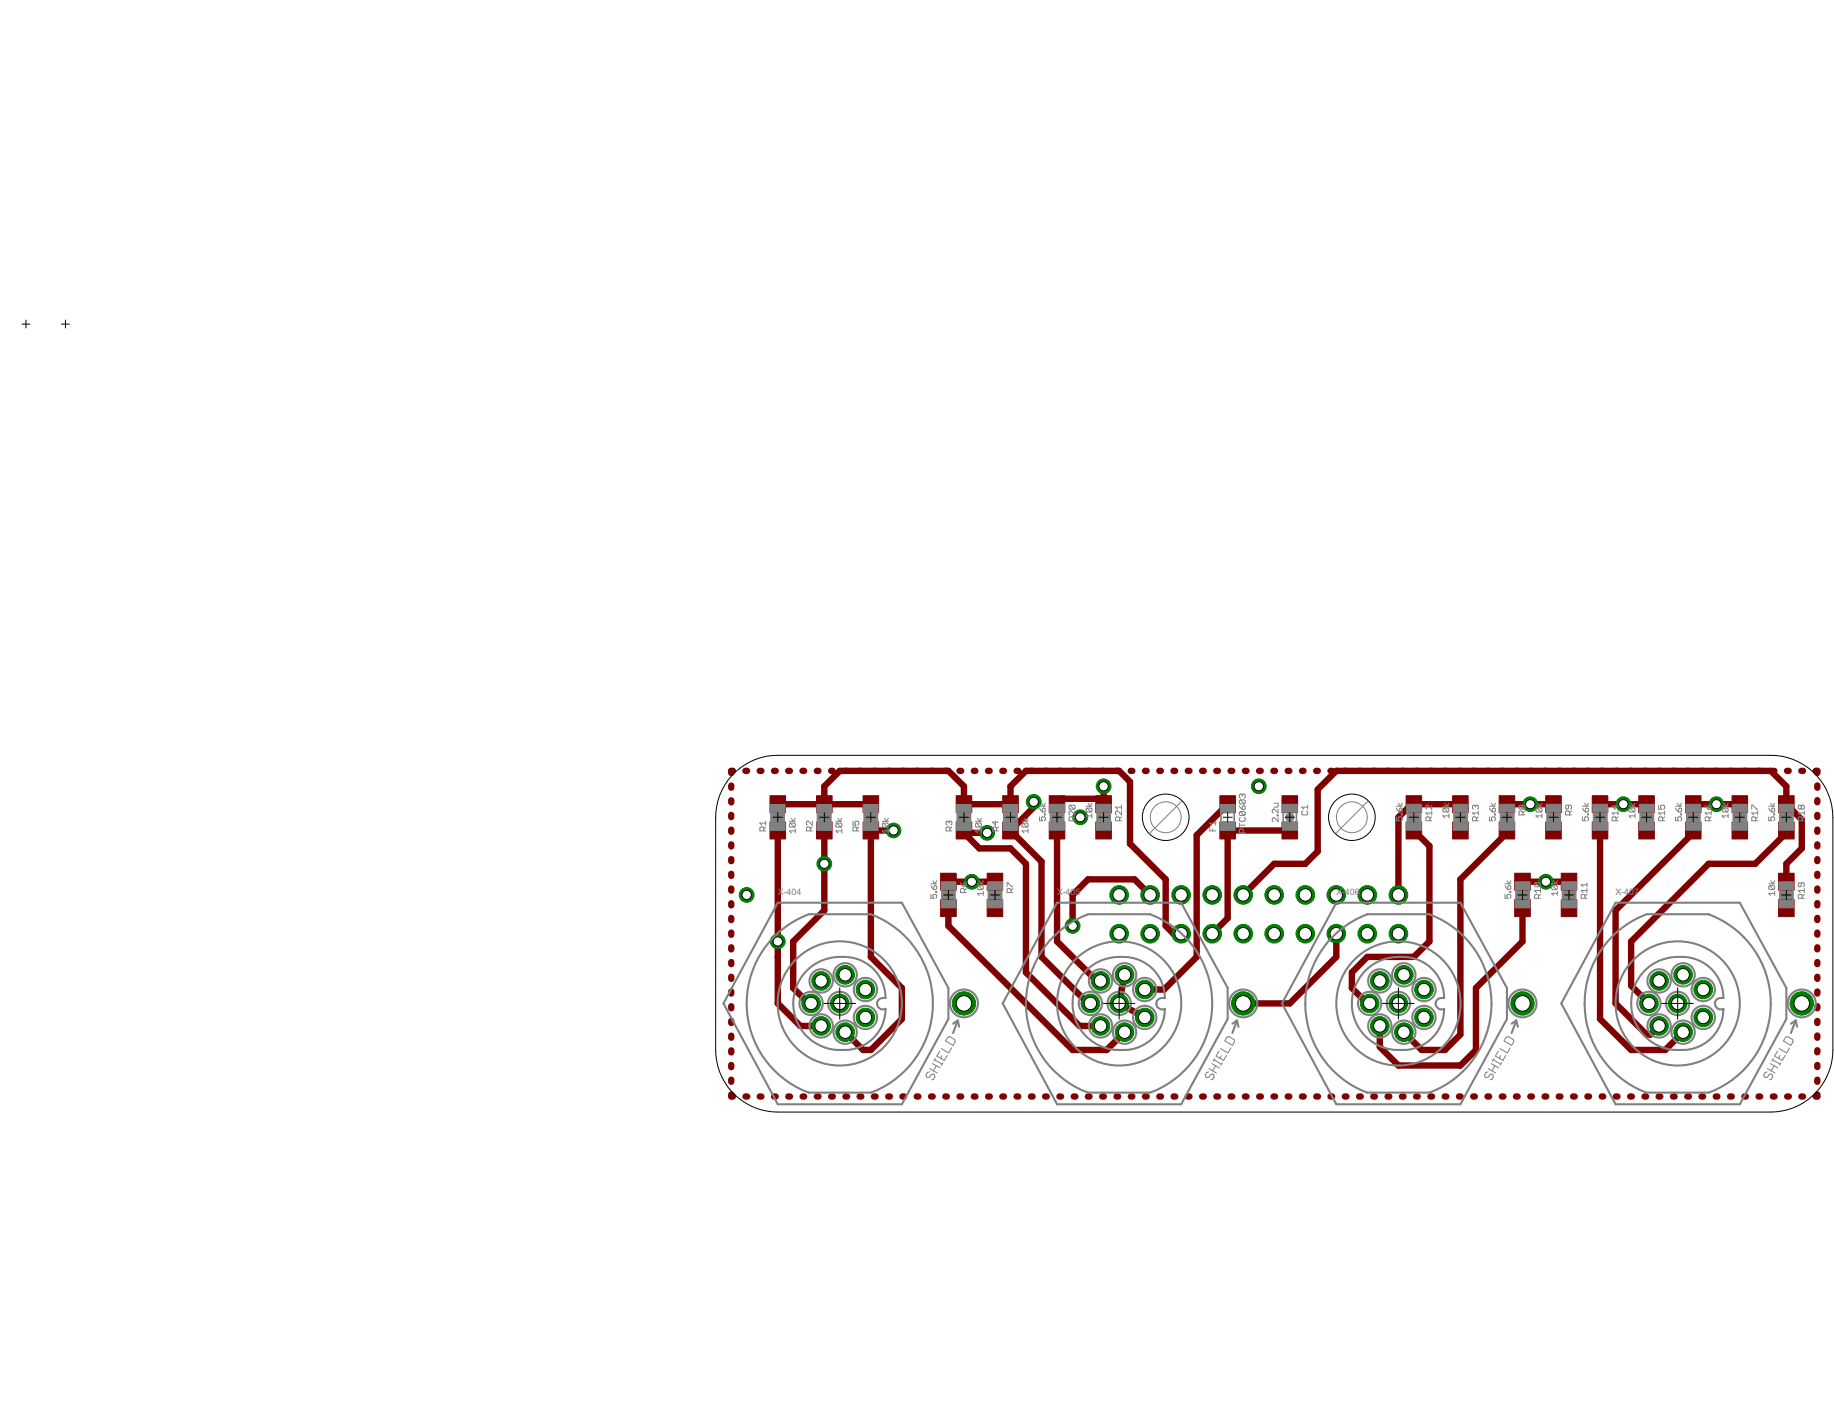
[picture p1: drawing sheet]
<svg xmlns="http://www.w3.org/2000/svg" width="279mm" height="216mm" viewBox="0 0 279 216" stroke-linecap="round" stroke-linejoin="round" font-family="sans-serif">
<defs><g id="words">
<g font-size="1.5" fill="#808080">
<text x="118.5" y="136.4">X-404</text>
<text x="161" y="136.4">X-405</text>
<text x="203.6" y="136.4">X-406</text>
<text x="246.1" y="136.4">X-407</text>
</g>
</g></defs>
<g fill="#800000" stroke="#800000" stroke-width=".15">
<path d="M185.8 125.2h2.4v2.6h-2.4z"/>
<path d="M185.8 121.2h2.4v2.6h-2.4z"/>
<path d="M195.3 121.2h2.4v2.6h-2.4z"/>
<path d="M195.3 125.2h2.4v2.6h-2.4z"/>
<path d="M117.3 125.2h2.4v2.6h-2.4z"/>
<path d="M117.3 121.2h2.4v2.6h-2.4z"/>
<path d="M124.4 125.2h2.4v2.6h-2.4z"/>
<path d="M124.4 121.2h2.4v2.6h-2.4z"/>
<path d="M145.7 125.2h2.3v2.6h-2.3z"/>
<path d="M145.7 121.2h2.3v2.6h-2.3z"/>
<path d="M152.8 125.2h2.3v2.6h-2.3z"/>
<path d="M152.8 121.2h2.3v2.6h-2.3z"/>
<path d="M143.3 133.1h2.4v2.5h-2.4z"/>
<path d="M143.3 137.1h2.4v2.6h-2.4z"/>
<path d="M150.4 133.1h2.4v2.5h-2.4z"/>
<path d="M150.4 137.1h2.4v2.6h-2.4z"/>
<path d="M214.2 121.2h2.4v2.6h-2.4z"/>
<path d="M214.2 125.2h2.4v2.6h-2.4z"/>
<path d="M221.3 121.2h2.4v2.6h-2.4z"/>
<path d="M221.3 125.2h2.4v2.6h-2.4z"/>
<path d="M242.6 121.2h2.3v2.6h-2.3z"/>
<path d="M242.6 125.2h2.3v2.6h-2.3z"/>
<path d="M249.7 121.2h2.3v2.6h-2.3z"/>
<path d="M249.7 125.2h2.3v2.6h-2.3z"/>
<path d="M256.8 121.2h2.3v2.6h-2.3z"/>
<path d="M256.8 125.2h2.3v2.6h-2.3z"/>
<path d="M263.9 121.2h2.3v2.6h-2.3z"/>
<path d="M263.9 125.2h2.3v2.6h-2.3z"/>
<path d="M228.4 121.2h2.4v2.6h-2.4z"/>
<path d="M228.4 125.2h2.4v2.6h-2.4z"/>
<path d="M235.5 121.2h2.3v2.6h-2.3z"/>
<path d="M235.5 125.2h2.3v2.6h-2.3z"/>
<path d="M230.8 133.1h2.3v2.5h-2.3z"/>
<path d="M230.8 137.1h2.3v2.6h-2.3z"/>
<path d="M237.8 133.1h2.4v2.5h-2.4z"/>
<path d="M237.8 137.1h2.4v2.6h-2.4z"/>
<path d="M271 121.2h2.3v2.6h-2.3z"/>
<path d="M271 125.2h2.3v2.6h-2.3z"/>
<path d="M271 133.1h2.3v2.5h-2.3z"/>
<path d="M271 137.1h2.3v2.6h-2.3z"/>
<path d="M131.5 125.2h2.4v2.6h-2.4z"/>
<path d="M131.5 121.2h2.4v2.6h-2.4z"/>
<path d="M159.9 121.2h2.3v2.6h-2.3z"/>
<path d="M159.9 125.2h2.3v2.6h-2.3z"/>
<path d="M166.9 121.2h2.4v2.6h-2.4z"/>
<path d="M166.9 125.2h2.4v2.6h-2.4z"/>
</g>
<g fill="#800000" stroke="#800000" stroke-width=".97">
<path d="M182.3 127.3l4.7-4.8z"/>
<path d="M182.3 127.3v18.5z"/>
<path d="M177.3 150.8l5-5z"/>
<path d="M174.4 150.8h2.9z"/>
<path d="M111.4 117.5h.3z"/>
<path d="M113.6 117.5h.2z"/>
<path d="M115.7 117.5h.3z"/>
<path d="M117.9 117.5h.3z"/>
<path d="M120.1 117.5h.2z"/>
<path d="M122.3 117.5h.2z"/>
<path d="M124.4 117.5h.3z"/>
<path d="M126.6 117.5h.3z"/>
<path d="M128.8 117.5h.2z"/>
<path d="M131 117.5h.2z"/>
<path d="M133.1 117.5h.3z"/>
<path d="M135.3 117.5h.3z"/>
<path d="M137.5 117.5h.2z"/>
<path d="M139.7 117.5h.2z"/>
<path d="M141.8 117.5h.3z"/>
<path d="M144 117.5h.3z"/>
<path d="M146.2 117.5h.2z"/>
<path d="M148.4 117.5h.2z"/>
<path d="M150.5 117.5h.3z"/>
<path d="M152.7 117.5h.3z"/>
<path d="M154.9 117.5h.2z"/>
<path d="M157 117.5h.3z"/>
<path d="M159.2 117.5h.3z"/>
<path d="M161.4 117.5h.2z"/>
<path d="M163.6 117.5h.2z"/>
<path d="M165.7 117.5h.3z"/>
<path d="M167.9 117.5h.3z"/>
<path d="M170.1 117.5h.2z"/>
<path d="M172.3 117.5h.2z"/>
<path d="M174.4 117.5h.3z"/>
<path d="M176.6 117.5h.2z"/>
<path d="M178.8 117.5h.2z"/>
<path d="M181 117.5h.2z"/>
<path d="M183.1 117.5h.3z"/>
<path d="M185.3 117.5h.2z"/>
<path d="M187.5 117.5h.2z"/>
<path d="M189.7 117.5h.2z"/>
<path d="M191.8 117.5h.3z"/>
<path d="M194 117.5h.2z"/>
<path d="M196.2 117.5h.2z"/>
<path d="M198.4 117.5h.2z"/>
<path d="M200.5 117.5h.3z"/>
<path d="M202.7 117.5h.2z"/>
<path d="M204.9 117.5h.2z"/>
<path d="M207 117.5h.3z"/>
<path d="M209.2 117.5h.3z"/>
<path d="M211.4 117.5h.2z"/>
<path d="M213.6 117.5h.2z"/>
<path d="M215.7 117.5h.3z"/>
<path d="M217.9 117.5h.3z"/>
<path d="M220.1 117.5h.2z"/>
<path d="M222.2 117.5h.3z"/>
<path d="M224.4 117.5h.3z"/>
<path d="M226.6 117.5h.2z"/>
<path d="M228.8 117.5h.2z"/>
<path d="M230.9 117.5h.3z"/>
<path d="M233.1 117.5h.3z"/>
<path d="M235.3 117.5h.2z"/>
<path d="M237.5 117.5h.2z"/>
<path d="M239.6 117.5h.3z"/>
<path d="M241.8 117.5h.3z"/>
<path d="M244 117.5h.2z"/>
<path d="M246.2 117.5h.2z"/>
<path d="M248.3 117.5h.3z"/>
<path d="M250.5 117.5h.3z"/>
<path d="M252.7 117.5h.2z"/>
<path d="M254.9 117.5h.2z"/>
<path d="M257 117.5h.3z"/>
<path d="M259.2 117.5h.3z"/>
<path d="M261.4 117.5h.2z"/>
<path d="M263.5 117.5h.3z"/>
<path d="M265.7 117.5h.3z"/>
<path d="M267.9 117.5h.3z"/>
<path d="M270.1 117.5h.2z"/>
<path d="M272.2 117.5h.3z"/>
<path d="M274.4 117.5h.3z"/>
<path d="M276.6 117.5h.3z"/>
<path d="M276.9 117.5v.3z"/>
<path d="M276.9 119.7v.3z"/>
<path d="M276.9 121.9v.3z"/>
<path d="M276.9 124.2v.3z"/>
<path d="M276.9 126.4v.3z"/>
<path d="M276.9 128.7v.3z"/>
<path d="M276.9 130.9v.3z"/>
<path d="M276.9 133.1v.4z"/>
<path d="M276.9 135.4v.3z"/>
<path d="M276.9 137.6v.3z"/>
<path d="M276.9 139.8v.4z"/>
<path d="M276.9 142.1v.3z"/>
<path d="M276.9 144.3v.4z"/>
<path d="M276.9 146.6v.3z"/>
<path d="M276.9 148.8v.3z"/>
<path d="M276.9 151.1v.3z"/>
<path d="M276.9 153.3v.3z"/>
<path d="M276.9 155.6v.3z"/>
<path d="M276.9 157.8v.3z"/>
<path d="M276.9 160v.3z"/>
<path d="M276.9 162.3v.3z"/>
<path d="M276.9 164.5v.3z"/>
<path d="M276.9 166.8v.3z"/>
<path d="M276.6 167.1h.3z"/>
<path d="M274.4 167.1h.3z"/>
<path d="M272.3 167.1h.2z"/>
<path d="M270.1 167.1h.2z"/>
<path d="M267.9 167.1h.3z"/>
<path d="M265.7 167.1h.3z"/>
<path d="M263.6 167.1h.2z"/>
<path d="M261.4 167.1h.2z"/>
<path d="M259.2 167.1h.3z"/>
<path d="M257 167.1h.3z"/>
<path d="M254.9 167.1h.2z"/>
<path d="M252.7 167.1h.2z"/>
<path d="M250.5 167.1h.3z"/>
<path d="M248.3 167.1h.3z"/>
<path d="M246.2 167.1h.2z"/>
<path d="M244 167.1h.2z"/>
<path d="M241.8 167.1h.3z"/>
<path d="M239.6 167.1h.3z"/>
<path d="M237.5 167.1h.2z"/>
<path d="M235.3 167.1h.3z"/>
<path d="M233.1 167.1h.3z"/>
<path d="M230.9 167.1h.3z"/>
<path d="M228.8 167.1h.2z"/>
<path d="M226.6 167.1h.3z"/>
<path d="M224.4 167.1h.3z"/>
<path d="M222.3 167.1h.2z"/>
<path d="M220.1 167.1h.2z"/>
<path d="M217.9 167.1h.3z"/>
<path d="M215.7 167.1h.3z"/>
<path d="M213.6 167.1h.2z"/>
<path d="M211.4 167.1h.2z"/>
<path d="M209.2 167.1h.3z"/>
<path d="M207.1 167.1h.2z"/>
<path d="M204.9 167.1h.2z"/>
<path d="M202.7 167.1h.2z"/>
<path d="M200.5 167.1h.3z"/>
<path d="M198.4 167.1h.2z"/>
<path d="M196.2 167.1h.2z"/>
<path d="M194 167.1h.2z"/>
<path d="M191.8 167.1h.3z"/>
<path d="M189.7 167.1h.2z"/>
<path d="M187.5 167.1h.2z"/>
<path d="M185.3 167.1h.3z"/>
<path d="M183.1 167.1h.3z"/>
<path d="M181 167.1h.2z"/>
<path d="M178.8 167.1h.2z"/>
<path d="M176.6 167.1h.3z"/>
<path d="M174.4 167.1h.3z"/>
<path d="M172.3 167.1h.2z"/>
<path d="M170.1 167.1h.2z"/>
<path d="M167.9 167.1h.3z"/>
<path d="M165.7 167.1h.3z"/>
<path d="M163.6 167.1h.2z"/>
<path d="M161.4 167.1h.2z"/>
<path d="M159.2 167.1h.3z"/>
<path d="M157.1 167.1h.2z"/>
<path d="M154.9 167.1h.2z"/>
<path d="M152.7 167.1h.3z"/>
<path d="M150.5 167.1h.3z"/>
<path d="M148.4 167.1h.2z"/>
<path d="M146.2 167.1h.2z"/>
<path d="M144 167.1h.3z"/>
<path d="M141.8 167.1h.3z"/>
<path d="M139.7 167.1h.2z"/>
<path d="M137.5 167.1h.2z"/>
<path d="M135.3 167.1h.3z"/>
<path d="M133.1 167.1h.3z"/>
<path d="M131 167.1h.2z"/>
<path d="M128.8 167.1h.3z"/>
<path d="M126.6 167.1h.3z"/>
<path d="M124.4 167.1h.3z"/>
<path d="M122.3 167.1h.2z"/>
<path d="M120.1 167.1h.3z"/>
<path d="M117.9 167.1h.3z"/>
<path d="M115.7 167.1h.3z"/>
<path d="M113.6 167.1h.2z"/>
<path d="M111.4 167.1h.3z"/>
<path d="M111.4 166.8v.3z"/>
<path d="M111.4 164.5v.3z"/>
<path d="M111.4 162.3v.3z"/>
<path d="M111.4 160v.4z"/>
<path d="M111.4 157.8v.3z"/>
<path d="M111.4 155.6v.3z"/>
<path d="M111.4 153.3v.3z"/>
<path d="M111.4 151.1v.3z"/>
<path d="M111.4 148.8v.3z"/>
<path d="M111.4 146.6v.3z"/>
<path d="M111.4 144.3v.4z"/>
<path d="M111.4 142.1v.3z"/>
<path d="M111.4 139.9v.3z"/>
<path d="M111.4 137.6v.3z"/>
<path d="M111.4 135.4v.3z"/>
<path d="M111.4 133.1v.4z"/>
<path d="M111.4 130.9v.3z"/>
<path d="M111.4 128.7v.3z"/>
<path d="M111.4 126.4v.3z"/>
<path d="M111.4 124.2v.3z"/>
<path d="M111.4 121.9v.4z"/>
<path d="M111.4 119.7v.3z"/>
<path d="M111.4 117.5v.3z"/>
<path d="M171.3 148.5l-.8 4.4z"/>
<path d="M170.5 152.9l3.9 2.1z"/>
<path d="M128.8 157.3l2.7 2.7z"/>
<path d="M131.5 160h1.2z"/>
<path d="M132.7 160l4.7-4.7z"/>
<path d="M137.4 150.5v4.8z"/>
<path d="M132.7 145.8l4.7 4.7z"/>
<path d="M132.7 126.5h3.4z"/>
<path d="M132.7 126.5v19.3z"/>
<path d="M189.4 152.9h7.1z"/>
<path d="M196.5 152.9l7.1-7.1z"/>
<path d="M203.6 142.3v3.5z"/>
<path d="M121.9 156.3h3.2z"/>
<path d="M118.5 152.9l3.4 3.4z"/>
<path d="M118.5 145.8v7.1z"/>
<path d="M118.5 126.5v16.9z"/>
<path d="M163.4 136.4v4.7z"/>
<path d="M165.8 134l-2.4 2.4z"/>
<path d="M165.8 134h7z"/>
<path d="M172.8 134l2.4 2.4z"/>
<path d="M118.5 143.4v2.4z"/>
<path d="M123.2 152.9h.4z"/>
<path d="M120.8 150.5l2.4 2.4z"/>
<path d="M120.8 143.4v7.1z"/>
<path d="M120.8 143.4l4.8-4.7z"/>
<path d="M125.6 131.6v7.1z"/>
<path d="M125.6 126.5v5.1z"/>
<path d="M146.9 126.5v.4z"/>
<path d="M146.9 126.9l2.3 2.4z"/>
<path d="M149.2 129.3h4.7z"/>
<path d="M153.9 129.3l2.4 2.3z"/>
<path d="M156.3 131.6v16.6z"/>
<path d="M156.3 148.2l8.2 8.1z"/>
<path d="M164.5 156.3h3.2z"/>
<path d="M147.2 126.9h3.2z"/>
<path d="M146.9 126.5l.3 .4z"/>
<path d="M165.8 152.9h.3z"/>
<path d="M158.7 145.8l7.1 7.1z"/>
<path d="M158.7 131.3v14.5z"/>
<path d="M153.9 126.5l4.8 4.8z"/>
<path d="M157.5 122.2v.8z"/>
<path d="M153.9 126.5l3.6-3.5z"/>
<path d="M213.9 157.3l2.7 2.7z"/>
<path d="M216.6 160h3.5z"/>
<path d="M220.1 160l2.4-2.4z"/>
<path d="M222.5 134v23.6z"/>
<path d="M222.5 134l7.1-7.1z"/>
<path d="M229.6 126.5v.4z"/>
<path d="M210.2 156.3v3.2z"/>
<path d="M210.2 159.5l2.8 2.8z"/>
<path d="M213 162.3h9.5z"/>
<path d="M222.5 162.3l2.4-2.3z"/>
<path d="M224.9 150.5v9.5z"/>
<path d="M224.9 150.5l7-7.1z"/>
<path d="M231.9 138.4v5z"/>
<path d="M208.3 145.8l-2.3 2.4z"/>
<path d="M206 148.2v2.3z"/>
<path d="M206 150.5l2.3 2.4z"/>
<path d="M208.3 152.9h.4z"/>
<path d="M208.3 145.8h7.1z"/>
<path d="M215.4 145.8l2.4-2.4z"/>
<path d="M217.8 128.9v14.5z"/>
<path d="M215.4 126.5l2.4 2.4z"/>
<path d="M253.7 160l2.7-2.7z"/>
<path d="M248.5 160h5.2z"/>
<path d="M243.8 155.3l4.7 4.7z"/>
<path d="M243.8 126.5v28.8z"/>
<path d="M251.4 157.6l1.4-1.3z"/>
<path d="M250.8 157.6h.6z"/>
<path d="M246.1 152.9l4.7 4.7z"/>
<path d="M246.1 138.7v14.2z"/>
<path d="M246.1 138.7l11.9-11.8z"/>
<path d="M258 126.5v.4z"/>
<path d="M248.5 150.2l2.7 2.7z"/>
<path d="M248.5 143.4v6.8z"/>
<path d="M260.3 131.6l-11.8 11.8z"/>
<path d="M260.3 131.6h7.1z"/>
<path d="M267.4 131.6l4.7-4.7z"/>
<path d="M272.1 126.5v.4z"/>
<path d="M187 139.9l-2.3 2.4z"/>
<path d="M187 126.5v13.4z"/>
<path d="M187 126.5h9.5z"/>
<path d="M118.5 122.5h7.1z"/>
<path d="M177.6 134v7.1z"/>
<path d="M177.6 141.1l1.2 1.2z"/>
<path d="M178.8 142.3h1.1z"/>
<path d="M125.6 119.8v2.7z"/>
<path d="M127.9 117.5l-2.3 2.3z"/>
<path d="M127.9 117.5h16.6z"/>
<path d="M144.5 117.5l2.4 2.3z"/>
<path d="M146.9 119.8v2.7z"/>
<path d="M146.9 122.5h7z"/>
<path d="M153.9 119.8v2.7z"/>
<path d="M153.9 119.8l2.4-2.3z"/>
<path d="M156.3 117.5h14.2z"/>
<path d="M172.1 128.5l5.5 5.5z"/>
<path d="M172.1 119.1v9.4z"/>
<path d="M170.5 117.5l1.6 1.6z"/>
<path d="M125.6 122.5h7.1z"/>
<path d="M229.6 122.5h3.5z"/>
<path d="M234.3 122.5h2.4z"/>
<path d="M233.1 122.5h1.2z"/>
<path d="M231.9 134.3h3.6z"/>
<path d="M235.5 134.3h3.5z"/>
<path d="M215.4 122.5h7.1z"/>
<path d="M215.1 122.5h.3z"/>
<path d="M213 124.5l2.1-2z"/>
<path d="M213 124.5v11.9z"/>
<path d="M243.8 122.5h3.5z"/>
<path d="M247.3 122.5h3.5z"/>
<path d="M258 122.5h3.5z"/>
<path d="M261.5 122.5h3.5z"/>
<path d="M272.1 131.6v2.7z"/>
<path d="M274.5 129.3l-2.4 2.3z"/>
<path d="M274.5 124.9v4.4z"/>
<path d="M272.1 122.5l2.4 2.4z"/>
<path d="M194.1 131.6l-4.7 4.8z"/>
<path d="M194.1 131.6h4.8z"/>
<path d="M203.6 117.5h66.2z"/>
<path d="M269.8 117.5l2.3 2.3z"/>
<path d="M272.1 119.8v2.7z"/>
<path d="M198.9 131.6l1.8-1.9z"/>
<path d="M200.7 120.3v9.4z"/>
<path d="M200.7 120.3l2.9-2.8z"/>
<path d="M163.4 160h5.2z"/>
<path d="M144.5 141.1l18.9 18.9z"/>
<path d="M168.6 160l2.7-2.7z"/>
<path d="M144.5 138.4v2.7z"/>
<path d="M148 134.3h3.6z"/>
<path d="M144.5 134.3h3.5z"/>
<path d="M167.1 149.5h.6z"/>
<path d="M161 143.4l6.1 6.1z"/>
<path d="M161 126.5v16.9z"/>
<path d="M168.1 121.7v.8z"/>
<path d="M161.9 121.7h6.2z"/>
<path d="M161 122.5l.9-.8z"/>
<path d="M168.1 119.8v1.9z"/>
</g>
<circle cx="213" cy="136.4" r="1.42" fill="#008000" stroke="#008000" stroke-width=".15"/>
<circle cx="213" cy="136.4" r=".95" fill="#fff" stroke="#000" stroke-width=".15"/>
<circle cx="208.3" cy="136.4" r="1.42" fill="#008000" stroke="#008000" stroke-width=".15"/>
<circle cx="208.3" cy="136.4" r=".95" fill="#fff" stroke="#000" stroke-width=".15"/>
<circle cx="203.6" cy="136.4" r="1.42" fill="#008000" stroke="#008000" stroke-width=".15"/>
<circle cx="203.6" cy="136.4" r=".95" fill="#fff" stroke="#000" stroke-width=".15"/>
<circle cx="198.9" cy="136.4" r="1.42" fill="#008000" stroke="#008000" stroke-width=".15"/>
<circle cx="198.9" cy="136.4" r=".95" fill="#fff" stroke="#000" stroke-width=".15"/>
<circle cx="194.1" cy="136.4" r="1.42" fill="#008000" stroke="#008000" stroke-width=".15"/>
<circle cx="194.1" cy="136.4" r=".95" fill="#fff" stroke="#000" stroke-width=".15"/>
<circle cx="189.4" cy="136.4" r="1.42" fill="#008000" stroke="#008000" stroke-width=".15"/>
<circle cx="189.4" cy="136.4" r=".95" fill="#fff" stroke="#000" stroke-width=".15"/>
<circle cx="184.7" cy="136.4" r="1.42" fill="#008000" stroke="#008000" stroke-width=".15"/>
<circle cx="184.7" cy="136.4" r=".95" fill="#fff" stroke="#000" stroke-width=".15"/>
<circle cx="179.9" cy="136.4" r="1.42" fill="#008000" stroke="#008000" stroke-width=".15"/>
<circle cx="179.9" cy="136.4" r=".95" fill="#fff" stroke="#000" stroke-width=".15"/>
<circle cx="175.2" cy="136.4" r="1.42" fill="#008000" stroke="#008000" stroke-width=".15"/>
<circle cx="175.2" cy="136.4" r=".95" fill="#fff" stroke="#000" stroke-width=".15"/>
<circle cx="170.5" cy="136.4" r="1.42" fill="#008000" stroke="#008000" stroke-width=".15"/>
<circle cx="170.5" cy="136.4" r=".95" fill="#fff" stroke="#000" stroke-width=".15"/>
<circle cx="213" cy="142.3" r="1.42" fill="#008000" stroke="#008000" stroke-width=".15"/>
<circle cx="213" cy="142.3" r=".95" fill="#fff" stroke="#000" stroke-width=".15"/>
<circle cx="208.3" cy="142.3" r="1.42" fill="#008000" stroke="#008000" stroke-width=".15"/>
<circle cx="208.3" cy="142.3" r=".95" fill="#fff" stroke="#000" stroke-width=".15"/>
<circle cx="203.6" cy="142.3" r="1.42" fill="#008000" stroke="#008000" stroke-width=".15"/>
<circle cx="203.6" cy="142.3" r=".95" fill="#fff" stroke="#000" stroke-width=".15"/>
<circle cx="198.9" cy="142.3" r="1.42" fill="#008000" stroke="#008000" stroke-width=".15"/>
<circle cx="198.9" cy="142.3" r=".95" fill="#fff" stroke="#000" stroke-width=".15"/>
<circle cx="194.1" cy="142.3" r="1.42" fill="#008000" stroke="#008000" stroke-width=".15"/>
<circle cx="194.1" cy="142.3" r=".95" fill="#fff" stroke="#000" stroke-width=".15"/>
<circle cx="189.4" cy="142.3" r="1.42" fill="#008000" stroke="#008000" stroke-width=".15"/>
<circle cx="189.4" cy="142.3" r=".95" fill="#fff" stroke="#000" stroke-width=".15"/>
<circle cx="184.7" cy="142.3" r="1.42" fill="#008000" stroke="#008000" stroke-width=".15"/>
<circle cx="184.7" cy="142.3" r=".95" fill="#fff" stroke="#000" stroke-width=".15"/>
<circle cx="179.9" cy="142.3" r="1.42" fill="#008000" stroke="#008000" stroke-width=".15"/>
<circle cx="179.9" cy="142.3" r=".95" fill="#fff" stroke="#000" stroke-width=".15"/>
<circle cx="175.2" cy="142.3" r="1.42" fill="#008000" stroke="#008000" stroke-width=".15"/>
<circle cx="175.2" cy="142.3" r=".95" fill="#fff" stroke="#000" stroke-width=".15"/>
<circle cx="170.5" cy="142.3" r="1.42" fill="#008000" stroke="#008000" stroke-width=".15"/>
<circle cx="170.5" cy="142.3" r=".95" fill="#fff" stroke="#000" stroke-width=".15"/>
<circle cx="131.8" cy="150.8" r="1.42" fill="#008000" stroke="#008000" stroke-width=".15"/>
<circle cx="131.8" cy="150.8" r=".95" fill="#fff" stroke="#000" stroke-width=".15"/>
<circle cx="131.8" cy="155" r="1.42" fill="#008000" stroke="#008000" stroke-width=".15"/>
<circle cx="131.8" cy="155" r=".95" fill="#fff" stroke="#000" stroke-width=".15"/>
<circle cx="128.8" cy="157.3" r="1.42" fill="#008000" stroke="#008000" stroke-width=".15"/>
<circle cx="128.8" cy="157.3" r=".95" fill="#fff" stroke="#000" stroke-width=".15"/>
<circle cx="125.1" cy="156.3" r="1.42" fill="#008000" stroke="#008000" stroke-width=".15"/>
<circle cx="125.1" cy="156.3" r=".95" fill="#fff" stroke="#000" stroke-width=".15"/>
<circle cx="123.6" cy="152.9" r="1.42" fill="#008000" stroke="#008000" stroke-width=".15"/>
<circle cx="123.6" cy="152.9" r=".95" fill="#fff" stroke="#000" stroke-width=".15"/>
<circle cx="125.1" cy="149.5" r="1.42" fill="#008000" stroke="#008000" stroke-width=".15"/>
<circle cx="125.1" cy="149.5" r=".95" fill="#fff" stroke="#000" stroke-width=".15"/>
<circle cx="128.8" cy="148.5" r="1.42" fill="#008000" stroke="#008000" stroke-width=".15"/>
<circle cx="128.8" cy="148.5" r=".95" fill="#fff" stroke="#000" stroke-width=".15"/>
<circle cx="127.9" cy="152.9" r="1.42" fill="#008000" stroke="#008000" stroke-width=".15"/>
<circle cx="127.9" cy="152.9" r=".95" fill="#fff" stroke="#000" stroke-width=".15"/>
<circle cx="146.9" cy="152.9" r="1.78" fill="#008000" stroke="#008000" stroke-width=".15"/>
<circle cx="146.9" cy="152.9" r="1.19" fill="#fff" stroke="#000" stroke-width=".15"/>
<circle cx="174.4" cy="150.8" r="1.42" fill="#008000" stroke="#008000" stroke-width=".15"/>
<circle cx="174.4" cy="150.8" r=".95" fill="#fff" stroke="#000" stroke-width=".15"/>
<circle cx="174.4" cy="155" r="1.42" fill="#008000" stroke="#008000" stroke-width=".15"/>
<circle cx="174.4" cy="155" r=".95" fill="#fff" stroke="#000" stroke-width=".15"/>
<circle cx="171.3" cy="157.3" r="1.42" fill="#008000" stroke="#008000" stroke-width=".15"/>
<circle cx="171.3" cy="157.3" r=".95" fill="#fff" stroke="#000" stroke-width=".15"/>
<circle cx="167.7" cy="156.3" r="1.42" fill="#008000" stroke="#008000" stroke-width=".15"/>
<circle cx="167.7" cy="156.3" r=".95" fill="#fff" stroke="#000" stroke-width=".15"/>
<circle cx="166.1" cy="152.9" r="1.42" fill="#008000" stroke="#008000" stroke-width=".15"/>
<circle cx="166.1" cy="152.9" r=".95" fill="#fff" stroke="#000" stroke-width=".15"/>
<circle cx="167.7" cy="149.5" r="1.42" fill="#008000" stroke="#008000" stroke-width=".15"/>
<circle cx="167.7" cy="149.5" r=".95" fill="#fff" stroke="#000" stroke-width=".15"/>
<circle cx="171.3" cy="148.5" r="1.42" fill="#008000" stroke="#008000" stroke-width=".15"/>
<circle cx="171.3" cy="148.5" r=".95" fill="#fff" stroke="#000" stroke-width=".15"/>
<circle cx="170.5" cy="152.9" r="1.42" fill="#008000" stroke="#008000" stroke-width=".15"/>
<circle cx="170.5" cy="152.9" r=".95" fill="#fff" stroke="#000" stroke-width=".15"/>
<circle cx="189.4" cy="152.9" r="1.78" fill="#008000" stroke="#008000" stroke-width=".15"/>
<circle cx="189.4" cy="152.9" r="1.19" fill="#fff" stroke="#000" stroke-width=".15"/>
<circle cx="216.9" cy="150.8" r="1.42" fill="#008000" stroke="#008000" stroke-width=".15"/>
<circle cx="216.9" cy="150.8" r=".95" fill="#fff" stroke="#000" stroke-width=".15"/>
<circle cx="216.9" cy="155" r="1.42" fill="#008000" stroke="#008000" stroke-width=".15"/>
<circle cx="216.9" cy="155" r=".95" fill="#fff" stroke="#000" stroke-width=".15"/>
<circle cx="213.9" cy="157.3" r="1.42" fill="#008000" stroke="#008000" stroke-width=".15"/>
<circle cx="213.9" cy="157.3" r=".95" fill="#fff" stroke="#000" stroke-width=".15"/>
<circle cx="210.2" cy="156.3" r="1.42" fill="#008000" stroke="#008000" stroke-width=".15"/>
<circle cx="210.2" cy="156.3" r=".95" fill="#fff" stroke="#000" stroke-width=".15"/>
<circle cx="208.7" cy="152.9" r="1.42" fill="#008000" stroke="#008000" stroke-width=".15"/>
<circle cx="208.7" cy="152.9" r=".95" fill="#fff" stroke="#000" stroke-width=".15"/>
<circle cx="210.2" cy="149.5" r="1.42" fill="#008000" stroke="#008000" stroke-width=".15"/>
<circle cx="210.2" cy="149.5" r=".95" fill="#fff" stroke="#000" stroke-width=".15"/>
<circle cx="213.9" cy="148.5" r="1.42" fill="#008000" stroke="#008000" stroke-width=".15"/>
<circle cx="213.9" cy="148.5" r=".95" fill="#fff" stroke="#000" stroke-width=".15"/>
<circle cx="213" cy="152.9" r="1.42" fill="#008000" stroke="#008000" stroke-width=".15"/>
<circle cx="213" cy="152.9" r=".95" fill="#fff" stroke="#000" stroke-width=".15"/>
<circle cx="231.9" cy="152.9" r="1.78" fill="#008000" stroke="#008000" stroke-width=".15"/>
<circle cx="231.9" cy="152.9" r="1.19" fill="#fff" stroke="#000" stroke-width=".15"/>
<circle cx="259.5" cy="150.8" r="1.42" fill="#008000" stroke="#008000" stroke-width=".15"/>
<circle cx="259.5" cy="150.8" r=".95" fill="#fff" stroke="#000" stroke-width=".15"/>
<circle cx="259.5" cy="155" r="1.42" fill="#008000" stroke="#008000" stroke-width=".15"/>
<circle cx="259.5" cy="155" r=".95" fill="#fff" stroke="#000" stroke-width=".15"/>
<circle cx="256.4" cy="157.3" r="1.42" fill="#008000" stroke="#008000" stroke-width=".15"/>
<circle cx="256.4" cy="157.3" r=".95" fill="#fff" stroke="#000" stroke-width=".15"/>
<circle cx="252.8" cy="156.3" r="1.42" fill="#008000" stroke="#008000" stroke-width=".15"/>
<circle cx="252.8" cy="156.3" r=".95" fill="#fff" stroke="#000" stroke-width=".15"/>
<circle cx="251.2" cy="152.9" r="1.42" fill="#008000" stroke="#008000" stroke-width=".15"/>
<circle cx="251.2" cy="152.9" r=".95" fill="#fff" stroke="#000" stroke-width=".15"/>
<circle cx="252.8" cy="149.5" r="1.42" fill="#008000" stroke="#008000" stroke-width=".15"/>
<circle cx="252.8" cy="149.5" r=".95" fill="#fff" stroke="#000" stroke-width=".15"/>
<circle cx="256.4" cy="148.5" r="1.42" fill="#008000" stroke="#008000" stroke-width=".15"/>
<circle cx="256.4" cy="148.5" r=".95" fill="#fff" stroke="#000" stroke-width=".15"/>
<circle cx="255.6" cy="152.9" r="1.42" fill="#008000" stroke="#008000" stroke-width=".15"/>
<circle cx="255.6" cy="152.9" r=".95" fill="#fff" stroke="#000" stroke-width=".15"/>
<circle cx="274.5" cy="152.9" r="1.78" fill="#008000" stroke="#008000" stroke-width=".15"/>
<circle cx="274.5" cy="152.9" r="1.19" fill="#fff" stroke="#000" stroke-width=".15"/>
<circle cx="191.8" cy="119.8" r="1.12" fill="#008000" stroke="#008000" stroke-width=".15"/>
<circle cx="191.8" cy="119.8" r=".71" fill="#fff" stroke="#000" stroke-width=".15"/>
<circle cx="164.6" cy="124.5" r="1.12" fill="#008000" stroke="#008000" stroke-width=".15"/>
<circle cx="164.6" cy="124.5" r=".71" fill="#fff" stroke="#000" stroke-width=".15"/>
<circle cx="113.7" cy="136.4" r="1.12" fill="#008000" stroke="#008000" stroke-width=".15"/>
<circle cx="113.8" cy="136.3" r=".71" fill="#fff" stroke="#000" stroke-width=".15"/>
<circle cx="136.1" cy="126.5" r="1.12" fill="#008000" stroke="#008000" stroke-width=".15"/>
<circle cx="136.1" cy="126.5" r=".71" fill="#fff" stroke="#000" stroke-width=".15"/>
<circle cx="163.4" cy="141.1" r="1.12" fill="#008000" stroke="#008000" stroke-width=".15"/>
<circle cx="163.4" cy="141.1" r=".71" fill="#fff" stroke="#000" stroke-width=".15"/>
<circle cx="118.5" cy="143.4" r="1.12" fill="#008000" stroke="#008000" stroke-width=".15"/>
<circle cx="118.5" cy="143.4" r=".71" fill="#fff" stroke="#000" stroke-width=".15"/>
<circle cx="125.6" cy="131.6" r="1.12" fill="#008000" stroke="#008000" stroke-width=".15"/>
<circle cx="125.6" cy="131.6" r=".71" fill="#fff" stroke="#000" stroke-width=".15"/>
<circle cx="150.4" cy="126.9" r="1.12" fill="#008000" stroke="#008000" stroke-width=".15"/>
<circle cx="150.4" cy="126.9" r=".71" fill="#fff" stroke="#000" stroke-width=".15"/>
<circle cx="157.5" cy="122.2" r="1.12" fill="#008000" stroke="#008000" stroke-width=".15"/>
<circle cx="157.5" cy="122.2" r=".71" fill="#fff" stroke="#000" stroke-width=".15"/>
<circle cx="233.1" cy="122.5" r="1.12" fill="#008000" stroke="#008000" stroke-width=".15"/>
<circle cx="233.1" cy="122.5" r=".71" fill="#fff" stroke="#000" stroke-width=".15"/>
<circle cx="235.5" cy="134.3" r="1.12" fill="#008000" stroke="#008000" stroke-width=".15"/>
<circle cx="235.5" cy="134.3" r=".71" fill="#fff" stroke="#000" stroke-width=".15"/>
<circle cx="247.3" cy="122.5" r="1.12" fill="#008000" stroke="#008000" stroke-width=".15"/>
<circle cx="247.3" cy="122.5" r=".71" fill="#fff" stroke="#000" stroke-width=".15"/>
<circle cx="261.5" cy="122.5" r="1.12" fill="#008000" stroke="#008000" stroke-width=".15"/>
<circle cx="261.5" cy="122.5" r=".71" fill="#fff" stroke="#000" stroke-width=".15"/>
<circle cx="148" cy="134.3" r="1.12" fill="#008000" stroke="#008000" stroke-width=".15"/>
<circle cx="148" cy="134.3" r=".71" fill="#fff" stroke="#000" stroke-width=".15"/>
<circle cx="168.1" cy="119.8" r="1.12" fill="#008000" stroke="#008000" stroke-width=".15"/>
<circle cx="168.1" cy="119.8" r=".71" fill="#fff" stroke="#000" stroke-width=".15"/>
<g fill="none" stroke="#808080" stroke-width=".32">
<path d="M123.2 139.3a14.5 14.5 0 0 0-9.5 13.6 14.5 14.5 0 0 0 9.5 13.6M132.7 139.3a14.5 14.5 0 0 1 9.4 13.6 14.5 14.5 0 0 1-9.4 13.6M165.8 139.3a14.5 14.5 0 0 0-9.5 13.6 14.5 14.5 0 0 0 9.5 13.6M175.2 139.3a14.5 14.5 0 0 1 9.5 13.6 14.5 14.5 0 0 1-9.5 13.6M208.3 139.3a14.5 14.5 0 0 0-9.4 13.6 14.5 14.5 0 0 0 9.4 13.6M217.8 139.3a14.5 14.5 0 0 1 9.4 13.6 14.5 14.5 0 0 1-9.4 13.6M250.8 139.3a14.5 14.5 0 0 0-9.4 13.6 14.5 14.5 0 0 0 9.4 13.6M260.3 139.3a14.5 14.5 0 0 1 9.5 13.6 14.5 14.5 0 0 1-9.5 13.6M127.9 145.8a7.1 7.1 0 0 0-7.1 7.1 7.1 7.1 0 0 0 7.1 7.1M128.7 145.8a6.3 6.3 0 0 1 6.2 6.3M134.5 152.1a.88 .88 0 0 0-.9 1.1 .88 .88 0 0 0 1.3 .5 6.3 6.3 0 0 1-6.2 6.3M170.5 145.8a7.1 7.1 0 0 0-7.1 7.1 7.1 7.1 0 0 0 7.1 7.1"/>
<path d="M171.2 145.8a6.3 6.3 0 0 1 6.3 6.3M177 152.1a.88 .88 0 0 0-.8 1.1 .88 .88 0 0 0 1.3 .5 6.3 6.3 0 0 1-6.3 6.3M213 145.8a7.1 7.1 0 0 0-7 7.1 7.1 7.1 0 0 0 7 7.1M213.7 145.8a6.3 6.3 0 0 1 6.3 6.3M219.5 152.1a.88 .88 0 0 0-.8 1.1 .88 .88 0 0 0 1.3 .5 6.3 6.3 0 0 1-6.3 6.3M255.6 145.8a7.1 7.1 0 0 0-7.1 7.1 7.1 7.1 0 0 0 7.1 7.1M256.3 145.8a6.3 6.3 0 0 1 6.3 6.3M262.1 152.1a.88 .88 0 0 0-.8 1.1 .88 .88 0 0 0 1.3 .5 6.2 6.2 0 0 1-6.3 6.3"/>
<circle cx="123.6" cy="152.9" r="1.78"/>
<circle cx="125.1" cy="149.5" r="1.78"/>
<circle cx="125.1" cy="156.3" r="1.78"/>
<circle cx="127.9" cy="152.9" r="9.5"/>
<circle cx="127.9" cy="152.9" r="1.78"/>
<circle cx="128.8" cy="157.3" r="1.78"/>
<circle cx="128.8" cy="148.5" r="1.78"/>
<circle cx="131.8" cy="155" r="1.78"/>
<circle cx="131.8" cy="150.8" r="1.78"/>
<circle cx="146.9" cy="152.9" r="2.13"/>
<circle cx="166.1" cy="152.9" r="1.78"/>
<circle cx="167.7" cy="149.5" r="1.78"/>
<circle cx="167.7" cy="156.3" r="1.78"/>
<circle cx="170.5" cy="152.9" r="9.5"/>
<circle cx="170.5" cy="152.9" r="1.78"/>
<circle cx="171.3" cy="148.5" r="1.78"/>
<circle cx="171.3" cy="157.3" r="1.78"/>
<circle cx="174.4" cy="155" r="1.78"/>
<circle cx="174.4" cy="150.8" r="1.78"/>
<circle cx="189.4" cy="152.9" r="2.13"/>
<circle cx="208.7" cy="152.9" r="1.78"/>
<circle cx="210.2" cy="156.3" r="1.78"/>
<circle cx="210.2" cy="149.5" r="1.78"/>
<circle cx="213" cy="152.9" r="9.5"/>
<circle cx="213" cy="152.9" r="1.78"/>
<circle cx="213.9" cy="157.3" r="1.78"/>
<circle cx="213.9" cy="148.5" r="1.78"/>
<circle cx="216.9" cy="150.8" r="1.78"/>
<circle cx="216.9" cy="155" r="1.78"/>
<circle cx="232" cy="152.9" r="2.13"/>
<circle cx="251.2" cy="152.9" r="1.78"/>
<circle cx="252.8" cy="149.5" r="1.78"/>
<circle cx="252.8" cy="156.3" r="1.78"/>
<circle cx="255.6" cy="152.9" r="9.5"/>
<circle cx="255.6" cy="152.9" r="1.78"/>
<circle cx="256.4" cy="148.5" r="1.78"/>
<circle cx="256.4" cy="157.3" r="1.78"/>
<circle cx="259.5" cy="150.8" r="1.78"/>
<circle cx="259.5" cy="155" r="1.78"/>
<circle cx="274.5" cy="152.9" r="2.13"/>
</g>
<g fill="#808080" stroke="#808080" stroke-width=".32">
<path d="M127.9 160h.8z"/>
<path d="M127.9 145.8h.8z"/>
<path d="M134.5 152.1h.4z"/>
<path d="M145.9 155.5l-.7 1.9z"/>
<path d="M145.2 156l.7-.5z"/>
<path d="M145.9 155.5l.2 .9z"/>
<path d="M170.5 160h.7z"/>
<path d="M170.5 145.8h.7z"/>
<path d="M177 152.1h.5z"/>
<path d="M188.4 155.5l-.7 1.9z"/>
<path d="M187.7 156l.7-.5z"/>
<path d="M188.4 155.5l.3 .9z"/>
<path d="M213 160h.7z"/>
<path d="M213 145.8h.7z"/>
<path d="M219.5 152.1h.5z"/>
<path d="M231 155.5l-.7 1.9z"/>
<path d="M230.3 156l.7-.5z"/>
<path d="M231 155.5l.2 .9z"/>
<path d="M255.6 160h.7z"/>
<path d="M255.6 145.8h.7z"/>
<path d="M262.1 152.1h.5z"/>
<path d="M273.6 155.5l-.8 1.9z"/>
<path d="M272.8 156l.8-.5z"/>
<path d="M273.6 155.5l.2 .9z"/>
<path d="M118.5 137.5l-8.3 15.4z"/>
<path d="M118.5 137.5h18.9z"/>
<path d="M118.5 168.3h18.9z"/>
<path d="M110.2 152.9l8.3 15.4z"/>
<path d="M123.2 166.5h9.5z"/>
<path d="M123.2 139.3h9.5z"/>
<path d="M137.4 137.5l7.1 13z"/>
<path d="M144.5 150.5v4.8z"/>
<path d="M144.5 155.3l-7.1 13z"/>
<path d="M161 137.5l-8.2 15.4z"/>
<path d="M161 137.5h18.9z"/>
<path d="M161 168.3h18.9z"/>
<path d="M152.8 152.9l8.2 15.4z"/>
<path d="M165.8 166.5h9.4z"/>
<path d="M165.8 139.3h9.4z"/>
<path d="M179.9 137.5l7.1 13z"/>
<path d="M187 150.5v4.8z"/>
<path d="M187 155.3l-7.1 13z"/>
<path d="M203.6 137.5l-8.3 15.4z"/>
<path d="M203.6 137.5h18.9z"/>
<path d="M203.6 168.3h18.9z"/>
<path d="M195.3 152.9l8.3 15.4z"/>
<path d="M208.3 166.5h9.5z"/>
<path d="M208.3 139.3h9.5z"/>
<path d="M222.5 137.5l7.1 13z"/>
<path d="M229.6 150.5v4.8z"/>
<path d="M229.6 155.3l-7.1 13z"/>
<path d="M246.1 137.5l-8.3 15.4z"/>
<path d="M246.1 137.5h18.9z"/>
<path d="M246.1 168.3h18.9z"/>
<path d="M237.8 152.9l8.3 15.4z"/>
<path d="M250.8 166.5h9.5z"/>
<path d="M250.8 139.3h9.5z"/>
<path d="M265 137.5l7.1 13z"/>
<path d="M272.1 150.5v4.8z"/>
<path d="M272.1 155.3l-7.1 13z"/>
</g>
<g fill="#808080" stroke="#808080" stroke-width=".15">
<path d="M141.3 163.4l.3-.1z"/>
<path d="M141.3 163.4l-.2 .4z"/>
<path d="M141.1 163.8v.3z"/>
<path d="M141.1 164.1l.2 .1z"/>
<path d="M141.3 164.2l.3-.1z"/>
<path d="M141.9 163.7l-.3 .4z"/>
<path d="M141.9 163.7l.3-.1z"/>
<path d="M142.2 163.6l.1 .2z"/>
<path d="M142.3 163.8l.1 .3z"/>
<path d="M142.4 164.1l-.2 .3z"/>
<path d="M141.9 164.5l.3-.1z"/>
<path d="M141.6 162.8l1.2 .7z"/>
<path d="M142.6 162.4l-.4 .8z"/>
<path d="M142 162.1l1.2 .6z"/>
<path d="M143.6 161.9l-.2 .4z"/>
<path d="M142.4 161.5l1.1 .6z"/>
<path d="M142.5 161.3l-.2 .4z"/>
<path d="M143.2 160.1l-.5 .8z"/>
<path d="M142.7 160.9l1.2 .7z"/>
<path d="M144.3 160.8l-.4 .8z"/>
<path d="M143.5 160.8l-.2 .4z"/>
<path d="M143.4 159.8l1.1 .6z"/>
<path d="M145 159.7l-.5 .7z"/>
<path d="M144.1 158.6l1.1 .7z"/>
<path d="M145.5 158.7l-.3 .6z"/>
<path d="M145.4 158.4l.1 .3z"/>
<path d="M144.7 157.9l.7 .5z"/>
<path d="M144.4 158l.3-.1z"/>
<path d="M144.4 158l-.3 .6z"/>
<path d="M183.8 163.4l.3-.1z"/>
<path d="M183.8 163.4l-.2 .4z"/>
<path d="M183.6 163.8l.1 .3z"/>
<path d="M183.7 164.1l.2 .1z"/>
<path d="M183.9 164.2l.3-.1z"/>
<path d="M184.4 163.7l-.2 .4z"/>
<path d="M184.4 163.7l.3-.1z"/>
<path d="M184.7 163.6l.2 .2z"/>
<path d="M184.9 163.8l.1 .3z"/>
<path d="M185 164.1l-.2 .3z"/>
<path d="M184.5 164.5l.3-.1z"/>
<path d="M184.2 162.8l1.1 .7z"/>
<path d="M185.2 162.4l-.5 .8z"/>
<path d="M184.6 162.1l1.2 .6z"/>
<path d="M186.2 161.9l-.2 .4z"/>
<path d="M184.9 161.5l1.2 .6z"/>
<path d="M185.1 161.3l-.3 .4z"/>
<path d="M185.7 160.1l-.4 .8z"/>
<path d="M185.3 160.9l1.1 .7z"/>
<path d="M186.9 160.8l-.5 .8z"/>
<path d="M186.1 160.8l-.3 .4z"/>
<path d="M185.9 159.8l1.2 .6z"/>
<path d="M187.5 159.7l-.4 .7z"/>
<path d="M186.6 158.6l1.1 .7z"/>
<path d="M188.1 158.7l-.4 .6z"/>
<path d="M188 158.4l.1 .3z"/>
<path d="M187.2 157.9l.8 .5z"/>
<path d="M186.9 158l.3-.1z"/>
<path d="M186.9 158l-.3 .6z"/>
<path d="M226.4 163.4l.3-.1z"/>
<path d="M226.4 163.4l-.2 .4z"/>
<path d="M226.2 163.8l.1 .3z"/>
<path d="M226.3 164.1l.1 .1z"/>
<path d="M226.4 164.2l.3-.1z"/>
<path d="M226.9 163.7l-.2 .4z"/>
<path d="M226.9 163.7l.3-.1z"/>
<path d="M227.2 163.6l.2 .2z"/>
<path d="M227.4 163.8l.1 .3z"/>
<path d="M227.5 164.1l-.2 .3z"/>
<path d="M227 164.5l.3-.1z"/>
<path d="M226.7 162.8l1.2 .7z"/>
<path d="M227.7 162.4l-.4 .8z"/>
<path d="M227.2 162.1l1.1 .6z"/>
<path d="M228.7 161.9l-.2 .4z"/>
<path d="M227.5 161.5l1.1 .6z"/>
<path d="M227.6 161.3l-.2 .4z"/>
<path d="M228.3 160.1l-.5 .8z"/>
<path d="M227.8 160.9l1.2 .7z"/>
<path d="M229.4 160.8l-.4 .8z"/>
<path d="M228.6 160.8l-.2 .4z"/>
<path d="M228.5 159.8l1.1 .6z"/>
<path d="M230.1 159.7l-.5 .7z"/>
<path d="M229.2 158.6l1.1 .7z"/>
<path d="M230.6 158.7l-.3 .6z"/>
<path d="M230.5 158.4l.1 .3z"/>
<path d="M229.8 157.9l.7 .5z"/>
<path d="M229.5 158l.3-.1z"/>
<path d="M229.5 158l-.3 .6z"/>
<path d="M268.9 163.4l.3-.1z"/>
<path d="M268.9 163.4l-.2 .4z"/>
<path d="M268.7 163.8l.1 .3z"/>
<path d="M268.8 164.1l.2 .1z"/>
<path d="M269 164.2l.3-.1z"/>
<path d="M269.5 163.7l-.2 .4z"/>
<path d="M269.5 163.7l.3-.1z"/>
<path d="M269.8 163.6l.2 .2z"/>
<path d="M270 163.8l.1 .3z"/>
<path d="M270.1 164.1l-.2 .3z"/>
<path d="M269.6 164.5l.3-.1z"/>
<path d="M269.3 162.8l1.1 .7z"/>
<path d="M270.3 162.4l-.5 .8z"/>
<path d="M269.7 162.1l1.1 .6z"/>
<path d="M271.3 161.9l-.2 .4z"/>
<path d="M270 161.5l1.2 .6z"/>
<path d="M270.2 161.3l-.3 .4z"/>
<path d="M270.8 160.1l-.4 .8z"/>
<path d="M270.4 160.9l1.1 .7z"/>
<path d="M271.9 160.8l-.4 .8z"/>
<path d="M271.2 160.8l-.3 .4z"/>
<path d="M271 159.8l1.2 .6z"/>
<path d="M272.6 159.7l-.4 .7z"/>
<path d="M271.7 158.6l1.1 .7z"/>
<path d="M273.2 158.7l-.4 .6z"/>
<path d="M273.1 158.4l.1 .3z"/>
<path d="M272.3 157.9l.8 .5z"/>
<path d="M272 158l.3-.1z"/>
<path d="M272 158l-.3 .6z"/>
<path d="M184.3 126.6h.9z"/>
<path d="M184.3 126v.6z"/>
<path d="M184.7 126.3v.3z"/>
<path d="M184.3 125.4l.3 .3z"/>
<path d="M184.3 125.4h.9z"/>
<path d="M185.2 125.1v.6z"/>
<path d="M198.3 123.7l.2-.1z"/>
<path d="M198.3 123.7v.3z"/>
<path d="M198.3 124l.2 .2z"/>
<path d="M198.5 124.2h.6z"/>
<path d="M199.1 124.2l.1-.2z"/>
<path d="M199.2 123.7v.3z"/>
<path d="M199.1 123.6l.1 .1z"/>
<path d="M198.3 123l.3 .3z"/>
<path d="M198.3 123h.9z"/>
<path d="M199.2 122.7v.6z"/>
<path d="M115.8 126.6h.8z"/>
<path d="M115.8 126.2v.4z"/>
<path d="M115.8 126.2l.1-.2z"/>
<path d="M115.9 126h.3z"/>
<path d="M116.2 126l.2 .2z"/>
<path d="M116.4 126.2v.4z"/>
<path d="M116.4 126.3l.2-.3z"/>
<path d="M115.8 125.4l.3 .3z"/>
<path d="M115.8 125.4h.8z"/>
<path d="M116.6 125.1v.6z"/>
<path d="M122.9 126.6h.8z"/>
<path d="M122.9 126.2v.4z"/>
<path d="M122.9 126.2l.1-.2z"/>
<path d="M123 126h.3z"/>
<path d="M123.3 126l.1 .2z"/>
<path d="M123.4 126.2v.4z"/>
<path d="M123.4 126.3l.3-.3z"/>
<path d="M123.7 125.1v.6z"/>
<path d="M123.1 125.1l.6 .6z"/>
<path d="M123 125.1h.1z"/>
<path d="M123 125.1l-.1 .2z"/>
<path d="M122.9 125.3v.3z"/>
<path d="M122.9 125.6l.1 .1z"/>
<path d="M144.1 126.6h.9z"/>
<path d="M144.1 126.2v.4z"/>
<path d="M144.1 126.2l.2-.2z"/>
<path d="M144.3 126h.3z"/>
<path d="M144.6 126l.1 .2z"/>
<path d="M144.7 126.2v.4z"/>
<path d="M144.7 126.3l.3-.3z"/>
<path d="M144.1 125.6l.2 .1z"/>
<path d="M144.1 125.3v.3z"/>
<path d="M144.1 125.3l.2-.2z"/>
<path d="M144.3 125.1h.1z"/>
<path d="M144.4 125.1l.2 .2z"/>
<path d="M144.6 125.3v.1z"/>
<path d="M144.6 125.3l.1-.2z"/>
<path d="M144.7 125.1h.2z"/>
<path d="M144.9 125.1l.1 .2z"/>
<path d="M145 125.3v.3z"/>
<path d="M145 125.6l-.1 .1z"/>
<path d="M151.2 126.6h.9z"/>
<path d="M151.2 126.2v.4z"/>
<path d="M151.2 126.2l.2-.2z"/>
<path d="M151.4 126h.3z"/>
<path d="M151.7 126l.1 .2z"/>
<path d="M151.8 126.2v.4z"/>
<path d="M151.8 126.3l.3-.3z"/>
<path d="M151.2 125.3h.9z"/>
<path d="M151.2 125.3l.5 .4z"/>
<path d="M151.7 125.1v.6z"/>
<path d="M146.3 136h.9z"/>
<path d="M146.3 135.5v.5z"/>
<path d="M146.3 135.5l.2-.1z"/>
<path d="M146.5 135.4h.3z"/>
<path d="M146.8 135.4l.1 .1z"/>
<path d="M146.9 135.5v.5z"/>
<path d="M146.9 135.7l.3-.3z"/>
<path d="M146.3 134.5l.2 .3z"/>
<path d="M146.5 134.8l.3 .3z"/>
<path d="M146.8 135.1h.3z"/>
<path d="M147.1 135.1l.1-.1z"/>
<path d="M147.2 134.7v.3z"/>
<path d="M147.1 134.5l.1 .2z"/>
<path d="M146.9 134.5h.2z"/>
<path d="M146.9 134.5l-.1 .2z"/>
<path d="M146.8 134.7v.4z"/>
<path d="M153.4 136h.9z"/>
<path d="M153.4 135.5v.5z"/>
<path d="M153.4 135.5l.2-.1z"/>
<path d="M153.6 135.4h.3z"/>
<path d="M153.9 135.4l.1 .1z"/>
<path d="M154 135.5v.5z"/>
<path d="M154 135.7l.3-.3z"/>
<path d="M153.4 134.5v.6z"/>
<path d="M153.4 134.5h.2z"/>
<path d="M153.6 134.5l.6 .6z"/>
<path d="M154.2 135.1h.1z"/>
<path d="M217.2 125.1h.9z"/>
<path d="M217.2 124.6v.5z"/>
<path d="M217.2 124.6l.2-.1z"/>
<path d="M217.4 124.5h.3z"/>
<path d="M217.7 124.5l.1 .1z"/>
<path d="M217.8 124.6v.5z"/>
<path d="M217.8 124.8l.3-.3z"/>
<path d="M217.2 123.9l.3 .3z"/>
<path d="M217.2 123.9h.9z"/>
<path d="M218.1 123.6v.6z"/>
<path d="M218.1 122.7v.6z"/>
<path d="M217.5 122.7l.6 .6z"/>
<path d="M217.4 122.7h.1z"/>
<path d="M217.4 122.7l-.2 .1z"/>
<path d="M217.2 122.8v.3z"/>
<path d="M217.2 123.1l.2 .2z"/>
<path d="M224.3 125.1h.9z"/>
<path d="M224.3 124.6v.5z"/>
<path d="M224.3 124.6l.2-.1z"/>
<path d="M224.5 124.5h.3z"/>
<path d="M224.8 124.5l.1 .1z"/>
<path d="M224.9 124.6v.5z"/>
<path d="M224.9 124.8l.3-.3z"/>
<path d="M224.3 123.9l.3 .3z"/>
<path d="M224.3 123.9h.9z"/>
<path d="M225.2 123.6v.6z"/>
<path d="M224.3 123.1l.2 .2z"/>
<path d="M224.3 122.8v.3z"/>
<path d="M224.3 122.8l.2-.1z"/>
<path d="M224.5 122.7h.1z"/>
<path d="M224.6 122.7l.2 .1z"/>
<path d="M224.8 122.8v.2z"/>
<path d="M224.9 122.7l-.1 .1z"/>
<path d="M224.9 122.7h.2z"/>
<path d="M225.1 122.7l.1 .1z"/>
<path d="M225.2 122.8v.3z"/>
<path d="M225.2 123.1l-.1 .2z"/>
<path d="M245.6 125.1h.9z"/>
<path d="M245.6 124.6v.5z"/>
<path d="M245.6 124.6l.1-.1z"/>
<path d="M245.7 124.5h.3z"/>
<path d="M246 124.5l.2 .1z"/>
<path d="M246.2 124.6v.5z"/>
<path d="M246.2 124.8l.3-.3z"/>
<path d="M245.6 123.9l.3 .3z"/>
<path d="M245.6 123.9h.9z"/>
<path d="M246.5 123.6v.6z"/>
<path d="M245.6 122.8h.9z"/>
<path d="M245.6 122.8l.4 .5z"/>
<path d="M246 122.7v.6z"/>
<path d="M252.7 125.1h.9z"/>
<path d="M252.7 124.6v.5z"/>
<path d="M252.7 124.6l.1-.1z"/>
<path d="M252.8 124.5h.3z"/>
<path d="M253.1 124.5l.2 .1z"/>
<path d="M253.3 124.6v.5z"/>
<path d="M253.3 124.8l.3-.3z"/>
<path d="M252.7 123.9l.3 .3z"/>
<path d="M252.7 123.9h.9z"/>
<path d="M253.6 123.6v.6z"/>
<path d="M252.7 122.7v.6z"/>
<path d="M252.7 123.3h.4z"/>
<path d="M253 123l.1 .3z"/>
<path d="M253 122.8v.2z"/>
<path d="M253 122.8l.1-.1z"/>
<path d="M253.1 122.7h.3z"/>
<path d="M253.4 122.7l.2 .1z"/>
<path d="M253.6 122.8v.3z"/>
<path d="M253.4 123.3l.2-.2z"/>
<path d="M259.8 125.1h.9z"/>
<path d="M259.8 124.6v.5z"/>
<path d="M259.8 124.6l.1-.1z"/>
<path d="M259.9 124.5h.3z"/>
<path d="M260.2 124.5l.2 .1z"/>
<path d="M260.4 124.6v.5z"/>
<path d="M260.4 124.8l.3-.3z"/>
<path d="M259.8 123.9l.3 .3z"/>
<path d="M259.8 123.9h.9z"/>
<path d="M260.7 123.6v.6z"/>
<path d="M259.8 122.7l.1 .3z"/>
<path d="M259.9 123l.3 .3z"/>
<path d="M260.2 123.3h.3z"/>
<path d="M260.5 123.3l.2-.2z"/>
<path d="M260.7 122.8v.3z"/>
<path d="M260.5 122.7l.2 .1z"/>
<path d="M260.4 122.7h.1z"/>
<path d="M260.4 122.7l-.2 .1z"/>
<path d="M260.2 122.8v.5z"/>
<path d="M266.9 125.1h.9z"/>
<path d="M266.9 124.6v.5z"/>
<path d="M266.9 124.6l.1-.1z"/>
<path d="M267 124.5h.3z"/>
<path d="M267.3 124.5l.2 .1z"/>
<path d="M267.5 124.6v.5z"/>
<path d="M267.5 124.8l.3-.3z"/>
<path d="M266.9 123.9l.3 .3z"/>
<path d="M266.9 123.9h.9z"/>
<path d="M267.8 123.6v.6z"/>
<path d="M266.9 122.7v.6z"/>
<path d="M266.9 122.7h.1z"/>
<path d="M267 122.7l.6 .6z"/>
<path d="M267.6 123.3h.2z"/>
<path d="M231.4 124.2h.9z"/>
<path d="M231.4 123.7v.5z"/>
<path d="M231.4 123.7l.2-.1z"/>
<path d="M231.6 123.6h.3z"/>
<path d="M231.9 123.6l.1 .1z"/>
<path d="M232 123.7v.5z"/>
<path d="M232 123.9l.3-.3z"/>
<path d="M231.4 123.1l.2 .2z"/>
<path d="M231.4 122.8v.3z"/>
<path d="M231.4 122.8l.2-.1z"/>
<path d="M231.6 122.7h.1z"/>
<path d="M231.7 122.7l.2 .1z"/>
<path d="M231.9 122.8l.1-.1z"/>
<path d="M232 122.7h.2z"/>
<path d="M232.2 122.7l.1 .1z"/>
<path d="M232.3 122.8v.3z"/>
<path d="M232.3 123.1l-.1 .2z"/>
<path d="M232 123.3h.2z"/>
<path d="M231.9 123.1l.1 .2z"/>
<path d="M231.9 123.1l-.2 .2z"/>
<path d="M231.6 123.3h.1z"/>
<path d="M231.9 122.8v.3z"/>
<path d="M238.5 124.2h.9z"/>
<path d="M238.5 123.7v.5z"/>
<path d="M238.5 123.7l.2-.1z"/>
<path d="M238.7 123.6h.3z"/>
<path d="M239 123.6l.1 .1z"/>
<path d="M239.1 123.7v.5z"/>
<path d="M239.1 123.9l.3-.3z"/>
<path d="M239.2 123.3l.2-.2z"/>
<path d="M239.4 122.8v.3z"/>
<path d="M239.2 122.7l.2 .1z"/>
<path d="M238.7 122.7h.5z"/>
<path d="M238.7 122.7l-.2 .1z"/>
<path d="M238.5 122.8v.3z"/>
<path d="M238.5 123.1l.2 .2z"/>
<path d="M238.7 123.3h.1z"/>
<path d="M238.8 123.3l.2-.2z"/>
<path d="M239 122.7v.4z"/>
<path d="M233.8 136.9h.9z"/>
<path d="M233.8 136.4v.5z"/>
<path d="M233.8 136.4l.1-.1z"/>
<path d="M233.9 136.3h.3z"/>
<path d="M234.2 136.3l.2 .1z"/>
<path d="M234.4 136.4v.5z"/>
<path d="M234.4 136.6l.3-.3z"/>
<path d="M233.8 135.7l.3 .3z"/>
<path d="M233.8 135.7h.9z"/>
<path d="M234.7 135.4v.6z"/>
<path d="M233.9 135.1h.6z"/>
<path d="M233.8 135l.1 .1z"/>
<path d="M233.8 134.7v.3z"/>
<path d="M233.8 134.7l.1-.2z"/>
<path d="M233.9 134.5h.6z"/>
<path d="M234.5 134.5l.2 .2z"/>
<path d="M234.7 134.7v.3z"/>
<path d="M234.7 135l-.2 .1z"/>
<path d="M233.9 134.5l.6 .6z"/>
<path d="M240.9 136.9h.9z"/>
<path d="M240.9 136.4v.5z"/>
<path d="M240.9 136.4l.1-.1z"/>
<path d="M241 136.3h.3z"/>
<path d="M241.3 136.3l.2 .1z"/>
<path d="M241.5 136.4v.5z"/>
<path d="M241.5 136.6l.3-.3z"/>
<path d="M240.9 135.7l.3 .3z"/>
<path d="M240.9 135.7h.9z"/>
<path d="M241.8 135.4v.6z"/>
<path d="M240.9 134.8l.3 .3z"/>
<path d="M240.9 134.8h.9z"/>
<path d="M241.8 134.5v.6z"/>
<path d="M274 125.1h.9z"/>
<path d="M274 124.6v.5z"/>
<path d="M274 124.6l.1-.1z"/>
<path d="M274.1 124.5h.3z"/>
<path d="M274.4 124.5l.2 .1z"/>
<path d="M274.6 124.6v.5z"/>
<path d="M274.6 124.8l.3-.3z"/>
<path d="M274 123.9l.3 .3z"/>
<path d="M274 123.9h.9z"/>
<path d="M274.9 123.6v.6z"/>
<path d="M274 123.1l.1 .2z"/>
<path d="M274 122.8v.3z"/>
<path d="M274.1 122.7l-.1 .1z"/>
<path d="M274.1 122.7h.2z"/>
<path d="M274.3 122.7l.1 .1z"/>
<path d="M274.4 122.8l.2-.1z"/>
<path d="M274.6 122.7h.1z"/>
<path d="M274.7 122.7l.2 .1z"/>
<path d="M274.9 122.8v.3z"/>
<path d="M274.7 123.3l.2-.2z"/>
<path d="M274.6 123.3h.1z"/>
<path d="M274.4 123.1l.2 .2z"/>
<path d="M274.4 123.1l-.1 .2z"/>
<path d="M274.1 123.3h.2z"/>
<path d="M274.4 122.8v.3z"/>
<path d="M274 136.9h.9z"/>
<path d="M274 136.4v.5z"/>
<path d="M274 136.4l.1-.1z"/>
<path d="M274.1 136.3h.3z"/>
<path d="M274.4 136.3l.2 .1z"/>
<path d="M274.6 136.4v.5z"/>
<path d="M274.6 136.6l.3-.3z"/>
<path d="M274 135.7l.3 .3z"/>
<path d="M274 135.7h.9z"/>
<path d="M274.9 135.4v.6z"/>
<path d="M274.7 135.1l.2-.1z"/>
<path d="M274.9 134.7v.3z"/>
<path d="M274.7 134.5l.2 .2z"/>
<path d="M274.1 134.5h.6z"/>
<path d="M274.1 134.5l-.1 .2z"/>
<path d="M274 134.7v.3z"/>
<path d="M274 135l.1 .1z"/>
<path d="M274.1 135.1h.2z"/>
<path d="M274.4 135l-.1 .1z"/>
<path d="M274.4 134.5v.5z"/>
<path d="M129.9 126.6h.9z"/>
<path d="M129.9 126.2v.4z"/>
<path d="M129.9 126.2l.2-.2z"/>
<path d="M130.1 126h.3z"/>
<path d="M130.4 126l.1 .2z"/>
<path d="M130.5 126.2v.4z"/>
<path d="M130.5 126.3l.3-.3z"/>
<path d="M129.9 125.1v.6z"/>
<path d="M129.9 125.7h.5z"/>
<path d="M130.2 125.4l.2 .3z"/>
<path d="M130.2 125.3v.1z"/>
<path d="M130.2 125.3l.2-.2z"/>
<path d="M130.4 125.1h.3z"/>
<path d="M130.7 125.1l.1 .2z"/>
<path d="M130.8 125.3v.3z"/>
<path d="M130.8 125.6l-.1 .1z"/>
<path d="M162.9 125.1h.9z"/>
<path d="M162.9 124.6v.5z"/>
<path d="M162.9 124.6l.1-.1z"/>
<path d="M163 124.5h.3z"/>
<path d="M163.3 124.5l.2 .1z"/>
<path d="M163.5 124.6v.5z"/>
<path d="M163.5 124.8l.3-.3z"/>
<path d="M163.8 123.6v.6z"/>
<path d="M163.2 123.6l.6 .6z"/>
<path d="M163 123.6h.2z"/>
<path d="M163 123.6l-.1 .1z"/>
<path d="M162.9 123.7v.3z"/>
<path d="M162.9 124l.1 .2z"/>
<path d="M163 123.3h.6z"/>
<path d="M162.9 123.1l.1 .2z"/>
<path d="M162.9 122.8v.3z"/>
<path d="M162.9 122.8l.1-.1z"/>
<path d="M163 122.7h.6z"/>
<path d="M163.6 122.7l.2 .1z"/>
<path d="M163.8 122.8v.3z"/>
<path d="M163.8 123.1l-.2 .2z"/>
<path d="M163 122.7l.6 .6z"/>
<path d="M169.9 125.1h1z"/>
<path d="M169.9 124.6v.5z"/>
<path d="M169.9 124.6l.2-.1z"/>
<path d="M170.1 124.5h.3z"/>
<path d="M170.4 124.5l.2 .1z"/>
<path d="M170.6 124.6v.5z"/>
<path d="M170.6 124.8l.3-.3z"/>
<path d="M170.9 123.6v.6z"/>
<path d="M170.3 123.6l.6 .6z"/>
<path d="M170.1 123.6h.2z"/>
<path d="M170.1 123.6l-.2 .1z"/>
<path d="M169.9 123.7v.3z"/>
<path d="M169.9 124l.2 .2z"/>
<path d="M169.9 123l.4 .3z"/>
<path d="M169.9 123h1z"/>
<path d="M170.9 122.7v.6z"/>
<path d="M188.8 126.9h.9z"/>
<path d="M188.8 126.4v.5z"/>
<path d="M188.8 126.4l.2-.1z"/>
<path d="M189 126.3h.3z"/>
<path d="M189.3 126.3l.1 .1z"/>
<path d="M189.4 126.4v.5z"/>
<path d="M188.8 125.7h.9z"/>
<path d="M188.8 125.4v.6z"/>
<path d="M189 124.5l-.2 .2z"/>
<path d="M188.8 124.7v.3z"/>
<path d="M188.8 125l.2 .1z"/>
<path d="M189 125.1h.5z"/>
<path d="M189.5 125.1l.2-.1z"/>
<path d="M189.7 124.7v.3z"/>
<path d="M189.5 124.5l.2 .2z"/>
<path d="M189 124.2h.5z"/>
<path d="M188.8 124.1l.2 .1z"/>
<path d="M188.8 123.8v.3z"/>
<path d="M188.8 123.8l.2-.1z"/>
<path d="M189 123.7h.5z"/>
<path d="M189.5 123.7l.2 .1z"/>
<path d="M189.7 123.8v.3z"/>
<path d="M189.7 124.1l-.2 .1z"/>
<path d="M189 123.7l.5 .5z"/>
<path d="M188.8 122.8l.2 .3z"/>
<path d="M189 123.1l.3 .3z"/>
<path d="M189.3 123.4h.2z"/>
<path d="M189.5 123.4l.2-.2z"/>
<path d="M189.7 122.9v.3z"/>
<path d="M189.5 122.8l.2 .1z"/>
<path d="M189.4 122.8h.1z"/>
<path d="M189.4 122.8l-.1 .1z"/>
<path d="M189.3 122.9v.5z"/>
<path d="M189 122.5h.5z"/>
<path d="M188.8 122.3l.2 .2z"/>
<path d="M188.8 122v.3z"/>
<path d="M188.8 122l.2-.1z"/>
<path d="M189 121.9h.5z"/>
<path d="M189.5 121.9l.2 .1z"/>
<path d="M189.7 122v.3z"/>
<path d="M189.7 122.3l-.2 .2z"/>
<path d="M189 121.9l.5 .6z"/>
<path d="M188.8 121.5l.2 .1z"/>
<path d="M188.8 121.2v.3z"/>
<path d="M189 121l-.2 .2z"/>
<path d="M189 121h.1z"/>
<path d="M189.1 121l.2 .2z"/>
<path d="M189.3 121.2v.1z"/>
<path d="M189.4 121l-.1 .2z"/>
<path d="M189.4 121h.1z"/>
<path d="M189.5 121l.2 .2z"/>
<path d="M189.7 121.2v.3z"/>
<path d="M189.7 121.5l-.2 .1z"/>
<path d="M194.7 124.6v.6z"/>
<path d="M194.1 124.6l.6 .6z"/>
<path d="M194 124.6h.1z"/>
<path d="M194 124.6l-.2 .2z"/>
<path d="M193.8 124.8v.3z"/>
<path d="M193.8 125.1l.2 .1z"/>
<path d="M194.6 124.3h.1z"/>
<path d="M194.6 124.2v.1z"/>
<path d="M194.6 124.2h.1z"/>
<path d="M194.7 124.2v.1z"/>
<path d="M194.7 123.3v.6z"/>
<path d="M194.1 123.3l.6 .6z"/>
<path d="M194 123.3h.1z"/>
<path d="M194 123.3l-.2 .1z"/>
<path d="M193.8 123.4v.3z"/>
<path d="M193.8 123.7l.2 .2z"/>
<path d="M194.1 123h.5z"/>
<path d="M194.6 123l.1-.2z"/>
<path d="M194.7 122.4v.4z"/>
<path d="M194.1 122.4h.6z"/>
<path d="M120.2 126.6l.4 .3z"/>
<path d="M120.2 126.6h1z"/>
<path d="M121.2 126.3v.6z"/>
<path d="M120.4 126h.6z"/>
<path d="M120.2 125.9l.2 .1z"/>
<path d="M120.2 125.6v.3z"/>
<path d="M120.2 125.6l.2-.2z"/>
<path d="M120.4 125.4h.6z"/>
<path d="M121 125.4l.2 .2z"/>
<path d="M121.2 125.6v.3z"/>
<path d="M121.2 125.9l-.2 .1z"/>
<path d="M120.4 125.4l.6 .6z"/>
<path d="M120.2 125.1h1z"/>
<path d="M121.2 124.7l-.3 .4z"/>
<path d="M120.6 124.7l.3 .4z"/>
<path d="M127.3 126.6l.4 .3z"/>
<path d="M127.3 126.6h.9z"/>
<path d="M128.2 126.3v.6z"/>
<path d="M127.5 126h.6z"/>
<path d="M127.3 125.9l.2 .1z"/>
<path d="M127.3 125.6v.3z"/>
<path d="M127.3 125.6l.2-.2z"/>
<path d="M127.5 125.4h.6z"/>
<path d="M128.1 125.4l.1 .2z"/>
<path d="M128.2 125.6v.3z"/>
<path d="M128.2 125.9l-.1 .1z"/>
<path d="M127.5 125.4l.6 .6z"/>
<path d="M127.3 125.1h.9z"/>
<path d="M128.2 124.7l-.2 .4z"/>
<path d="M127.7 124.7l.3 .4z"/>
<path d="M148.6 126.6l.3 .3z"/>
<path d="M148.6 126.6h.9z"/>
<path d="M149.5 126.3v.6z"/>
<path d="M148.8 126h.6z"/>
<path d="M148.6 125.9l.2 .1z"/>
<path d="M148.6 125.6v.3z"/>
<path d="M148.6 125.6l.2-.2z"/>
<path d="M148.8 125.4h.6z"/>
<path d="M149.4 125.4l.1 .2z"/>
<path d="M149.5 125.6v.3z"/>
<path d="M149.5 125.9l-.1 .1z"/>
<path d="M148.8 125.4l.6 .6z"/>
<path d="M148.6 125.1h.9z"/>
<path d="M149.5 124.7l-.3 .4z"/>
<path d="M148.9 124.7l.3 .4z"/>
<path d="M155.7 126.6l.3 .3z"/>
<path d="M155.7 126.6h.9z"/>
<path d="M156.6 126.3v.6z"/>
<path d="M155.9 126h.6z"/>
<path d="M155.7 125.9l.2 .1z"/>
<path d="M155.7 125.6v.3z"/>
<path d="M155.7 125.6l.2-.2z"/>
<path d="M155.9 125.4h.6z"/>
<path d="M156.5 125.4l.1 .2z"/>
<path d="M156.6 125.6v.3z"/>
<path d="M156.6 125.9l-.1 .1z"/>
<path d="M155.9 125.4l.6 .6z"/>
<path d="M155.7 125.1h.9z"/>
<path d="M156.6 124.7l-.3 .4z"/>
<path d="M156 124.7l.3 .4z"/>
<path d="M141.8 136.3v.6z"/>
<path d="M141.8 136.9h.5z"/>
<path d="M142.1 136.6l.2 .3z"/>
<path d="M142.1 136.4v.2z"/>
<path d="M142.1 136.4l.2-.1z"/>
<path d="M142.3 136.3h.3z"/>
<path d="M142.6 136.3l.1 .1z"/>
<path d="M142.7 136.4v.3z"/>
<path d="M142.7 136.7l-.1 .2z"/>
<path d="M142.6 136h.1z"/>
<path d="M142.6 135.8v.2z"/>
<path d="M142.6 135.8h.1z"/>
<path d="M142.7 135.8v.2z"/>
<path d="M141.8 134.9l.2 .3z"/>
<path d="M142 135.2l.3 .4z"/>
<path d="M142.3 135.6h.3z"/>
<path d="M142.7 135.4l-.1 .2z"/>
<path d="M142.7 135.1v.3z"/>
<path d="M142.6 134.9l.1 .2z"/>
<path d="M142.4 134.9h.2z"/>
<path d="M142.4 134.9l-.1 .2z"/>
<path d="M142.3 135.1v.5z"/>
<path d="M141.8 134.7h.9z"/>
<path d="M142.7 134.2l-.3 .5z"/>
<path d="M142.1 134.2l.3 .5z"/>
<path d="M148.9 136.1l.3 .3z"/>
<path d="M148.9 136.1h.9z"/>
<path d="M149.8 135.8v.6z"/>
<path d="M149.1 135.6h.5z"/>
<path d="M148.9 135.4l.2 .2z"/>
<path d="M148.9 135.1v.3z"/>
<path d="M148.9 135.1l.2-.2z"/>
<path d="M149.1 134.9h.5z"/>
<path d="M149.6 134.9l.2 .2z"/>
<path d="M149.8 135.1v.3z"/>
<path d="M149.8 135.4l-.2 .2z"/>
<path d="M149.1 134.9l.5 .7z"/>
<path d="M148.9 134.7h.9z"/>
<path d="M149.8 134.2l-.3 .5z"/>
<path d="M149.2 134.2l.3 .5z"/>
<path d="M212.7 124.5v.6z"/>
<path d="M212.7 125.1h.5z"/>
<path d="M213 124.8l.2 .3z"/>
<path d="M213 124.6v.2z"/>
<path d="M213 124.6l.2-.1z"/>
<path d="M213.2 124.5h.3z"/>
<path d="M213.5 124.5l.1 .1z"/>
<path d="M213.6 124.6v.3z"/>
<path d="M213.6 124.9l-.1 .2z"/>
<path d="M213.5 124.2h.1z"/>
<path d="M213.5 124v.2z"/>
<path d="M213.5 124h.1z"/>
<path d="M213.6 124v.2z"/>
<path d="M212.7 123.1l.2 .3z"/>
<path d="M212.9 123.4l.3 .3z"/>
<path d="M213.2 123.7h.3z"/>
<path d="M213.5 123.7l.1-.1z"/>
<path d="M213.6 123.3v.3z"/>
<path d="M213.5 123.1l.1 .2z"/>
<path d="M213.3 123.1h.2z"/>
<path d="M213.3 123.1l-.1 .2z"/>
<path d="M213.2 123.3v.4z"/>
<path d="M212.7 122.8h.9z"/>
<path d="M213.6 122.4l-.3 .4z"/>
<path d="M213 122.4l.3 .4z"/>
<path d="M219.8 124.3l.3 .3z"/>
<path d="M219.8 124.3h.9z"/>
<path d="M220.7 124v.6z"/>
<path d="M220 123.7h.6z"/>
<path d="M219.8 123.6l.2 .1z"/>
<path d="M219.8 123.3v.3z"/>
<path d="M219.8 123.3l.2-.2z"/>
<path d="M220 123.1h.6z"/>
<path d="M220.6 123.1l.1 .2z"/>
<path d="M220.7 123.3v.3z"/>
<path d="M220.7 123.6l-.1 .1z"/>
<path d="M220 123.1l.6 .6z"/>
<path d="M219.8 122.8h.9z"/>
<path d="M220.7 122.4l-.3 .4z"/>
<path d="M220.1 122.4l.3 .4z"/>
<path d="M241.1 124.5v.6z"/>
<path d="M241.1 125.1h.4z"/>
<path d="M241.4 124.8l.1 .3z"/>
<path d="M241.4 124.6v.2z"/>
<path d="M241.4 124.6l.1-.1z"/>
<path d="M241.5 124.5h.4z"/>
<path d="M241.9 124.5l.1 .1z"/>
<path d="M242 124.6v.3z"/>
<path d="M242 124.9l-.1 .2z"/>
<path d="M241.9 124.2h.1z"/>
<path d="M241.9 124v.2z"/>
<path d="M241.9 124h.1z"/>
<path d="M242 124v.2z"/>
<path d="M241.1 123.1l.1 .3z"/>
<path d="M241.2 123.4l.3 .3z"/>
<path d="M241.5 123.7h.4z"/>
<path d="M241.9 123.7l.1-.1z"/>
<path d="M242 123.3v.3z"/>
<path d="M241.9 123.1l.1 .2z"/>
<path d="M241.7 123.1h.2z"/>
<path d="M241.5 123.3l.2-.2z"/>
<path d="M241.5 123.3v.4z"/>
<path d="M241.1 122.8h.9z"/>
<path d="M242 122.4l-.3 .4z"/>
<path d="M241.4 122.4l.3 .4z"/>
<path d="M248.2 124.3l.3 .3z"/>
<path d="M248.2 124.3h.9z"/>
<path d="M249.1 124v.6z"/>
<path d="M248.3 123.7h.6z"/>
<path d="M248.2 123.6l.1 .1z"/>
<path d="M248.2 123.3v.3z"/>
<path d="M248.2 123.3l.1-.2z"/>
<path d="M248.3 123.1h.6z"/>
<path d="M248.9 123.1l.2 .2z"/>
<path d="M249.1 123.3v.3z"/>
<path d="M249.1 123.6l-.2 .1z"/>
<path d="M248.3 123.1l.6 .6z"/>
<path d="M248.2 122.8h.9z"/>
<path d="M249.1 122.4l-.3 .4z"/>
<path d="M248.5 122.4l.3 .4z"/>
<path d="M255.3 124.5v.6z"/>
<path d="M255.3 125.1h.4z"/>
<path d="M255.6 124.8l.1 .3z"/>
<path d="M255.6 124.6v.2z"/>
<path d="M255.6 124.6l.1-.1z"/>
<path d="M255.7 124.5h.3z"/>
<path d="M256 124.5l.2 .1z"/>
<path d="M256.2 124.6v.3z"/>
<path d="M256.2 124.9l-.2 .2z"/>
<path d="M256 124.2h.2z"/>
<path d="M256 124v.2z"/>
<path d="M256 124h.2z"/>
<path d="M256.2 124v.2z"/>
<path d="M255.3 123.1l.1 .3z"/>
<path d="M255.4 123.4l.3 .3z"/>
<path d="M255.7 123.7h.3z"/>
<path d="M256 123.7l.2-.1z"/>
<path d="M256.2 123.3v.3z"/>
<path d="M256 123.1l.2 .2z"/>
<path d="M255.9 123.1h.1z"/>
<path d="M255.9 123.1l-.2 .2z"/>
<path d="M255.7 123.3v.4z"/>
<path d="M255.3 122.8h.9z"/>
<path d="M256.2 122.4l-.3 .4z"/>
<path d="M255.6 122.4l.3 .4z"/>
<path d="M262.4 124.3l.3 .3z"/>
<path d="M262.4 124.3h.9z"/>
<path d="M263.3 124v.6z"/>
<path d="M262.5 123.7h.6z"/>
<path d="M262.4 123.6l.1 .1z"/>
<path d="M262.4 123.3v.3z"/>
<path d="M262.4 123.3l.1-.2z"/>
<path d="M262.5 123.1h.6z"/>
<path d="M263.1 123.1l.2 .2z"/>
<path d="M263.3 123.3v.3z"/>
<path d="M263.3 123.6l-.2 .1z"/>
<path d="M262.5 123.1l.6 .6z"/>
<path d="M262.4 122.8h.9z"/>
<path d="M263.3 122.4l-.3 .4z"/>
<path d="M262.7 122.4l.3 .4z"/>
<path d="M226.9 124.5v.6z"/>
<path d="M226.9 125.1h.5z"/>
<path d="M227.2 124.8l.2 .3z"/>
<path d="M227.2 124.6v.2z"/>
<path d="M227.2 124.6l.2-.1z"/>
<path d="M227.4 124.5h.3z"/>
<path d="M227.7 124.5l.1 .1z"/>
<path d="M227.8 124.6v.3z"/>
<path d="M227.8 124.9l-.1 .2z"/>
<path d="M227.7 124.2h.1z"/>
<path d="M227.7 124v.2z"/>
<path d="M227.7 124h.1z"/>
<path d="M227.8 124v.2z"/>
<path d="M226.9 123.1l.2 .3z"/>
<path d="M227.1 123.4l.3 .3z"/>
<path d="M227.4 123.7h.3z"/>
<path d="M227.7 123.7l.1-.1z"/>
<path d="M227.8 123.3v.3z"/>
<path d="M227.7 123.1l.1 .2z"/>
<path d="M227.5 123.1h.2z"/>
<path d="M227.4 123.3l.1-.2z"/>
<path d="M227.4 123.3v.4z"/>
<path d="M226.9 122.8h.9z"/>
<path d="M227.8 122.4l-.3 .4z"/>
<path d="M227.2 122.4l.3 .4z"/>
<path d="M234 124.3l.3 .3z"/>
<path d="M234 124.3h.9z"/>
<path d="M234.9 124v.6z"/>
<path d="M234.1 123.7h.7z"/>
<path d="M234 123.6l.1 .1z"/>
<path d="M234 123.3v.3z"/>
<path d="M234 123.3l.1-.2z"/>
<path d="M234.1 123.1h.7z"/>
<path d="M234.8 123.1l.1 .2z"/>
<path d="M234.9 123.3v.3z"/>
<path d="M234.9 123.6l-.1 .1z"/>
<path d="M234.1 123.1l.7 .6z"/>
<path d="M234 122.8h.9z"/>
<path d="M234.9 122.4l-.3 .4z"/>
<path d="M234.3 122.4l.3 .4z"/>
<path d="M229.3 136.3v.6z"/>
<path d="M229.3 136.9h.4z"/>
<path d="M229.6 136.6l.1 .3z"/>
<path d="M229.6 136.4v.2z"/>
<path d="M229.6 136.4l.1-.1z"/>
<path d="M229.7 136.3h.3z"/>
<path d="M230 136.3l.2 .1z"/>
<path d="M230.2 136.4v.3z"/>
<path d="M230.2 136.7l-.2 .2z"/>
<path d="M230 136h.2z"/>
<path d="M230 135.8v.2z"/>
<path d="M230 135.8h.2z"/>
<path d="M230.2 135.8v.2z"/>
<path d="M229.3 134.9l.1 .3z"/>
<path d="M229.4 135.2l.3 .4z"/>
<path d="M229.7 135.6h.3z"/>
<path d="M230.2 135.4l-.2 .2z"/>
<path d="M230.2 135.1v.3z"/>
<path d="M230 134.9l.2 .2z"/>
<path d="M229.9 134.9h.1z"/>
<path d="M229.9 134.9l-.2 .2z"/>
<path d="M229.7 135.1v.5z"/>
<path d="M229.3 134.7h.9z"/>
<path d="M230.2 134.2l-.3 .5z"/>
<path d="M229.6 134.2l.3 .5z"/>
<path d="M236.4 136.1l.3 .3z"/>
<path d="M236.4 136.1h.9z"/>
<path d="M237.3 135.8v.6z"/>
<path d="M236.5 135.6h.6z"/>
<path d="M236.4 135.4l.1 .2z"/>
<path d="M236.4 135.1v.3z"/>
<path d="M236.4 135.1l.1-.2z"/>
<path d="M236.5 134.9h.6z"/>
<path d="M237.1 134.9l.2 .2z"/>
<path d="M237.3 135.1v.3z"/>
<path d="M237.3 135.4l-.2 .2z"/>
<path d="M236.5 134.9l.6 .7z"/>
<path d="M236.4 134.7h.9z"/>
<path d="M237.3 134.2l-.3 .5z"/>
<path d="M236.7 134.2l.3 .5z"/>
<path d="M269.5 124.5v.6z"/>
<path d="M269.5 125.1h.4z"/>
<path d="M269.7 124.8l.2 .3z"/>
<path d="M269.7 124.6v.2z"/>
<path d="M269.7 124.6l.2-.1z"/>
<path d="M269.9 124.5h.3z"/>
<path d="M270.2 124.5l.2 .1z"/>
<path d="M270.4 124.6v.3z"/>
<path d="M270.4 124.9l-.2 .2z"/>
<path d="M270.2 124.2h.2z"/>
<path d="M270.2 124v.2z"/>
<path d="M270.2 124h.2z"/>
<path d="M270.4 124v.2z"/>
<path d="M269.5 123.1l.1 .3z"/>
<path d="M269.6 123.4l.3 .3z"/>
<path d="M269.9 123.7h.3z"/>
<path d="M270.4 123.6l-.2 .1z"/>
<path d="M270.4 123.3v.3z"/>
<path d="M270.2 123.1l.2 .2z"/>
<path d="M270.1 123.1h.1z"/>
<path d="M270.1 123.1l-.2 .2z"/>
<path d="M269.9 123.3v.4z"/>
<path d="M269.5 122.8h.9z"/>
<path d="M270.4 122.4l-.3 .4z"/>
<path d="M269.7 122.4l.4 .4z"/>
<path d="M269.5 136.1l.2 .3z"/>
<path d="M269.5 136.1h.9z"/>
<path d="M270.4 135.8v.6z"/>
<path d="M269.6 135.6h.6z"/>
<path d="M269.5 135.4l.1 .2z"/>
<path d="M269.5 135.1v.3z"/>
<path d="M269.5 135.1l.1-.2z"/>
<path d="M269.6 134.9h.6z"/>
<path d="M270.2 134.9l.2 .2z"/>
<path d="M270.4 135.1v.3z"/>
<path d="M270.4 135.4l-.2 .2z"/>
<path d="M269.6 134.9l.6 .7z"/>
<path d="M269.5 134.7h.9z"/>
<path d="M270.4 134.2l-.3 .5z"/>
<path d="M269.7 134.2l.4 .5z"/>
<path d="M134.4 126.6l.3 .3z"/>
<path d="M134.4 126.6h.9z"/>
<path d="M135.3 126.3v.6z"/>
<path d="M134.6 126h.6z"/>
<path d="M134.4 125.9l.2 .1z"/>
<path d="M134.4 125.6v.3z"/>
<path d="M134.4 125.6l.2-.2z"/>
<path d="M134.6 125.4h.6z"/>
<path d="M135.2 125.4l.1 .2z"/>
<path d="M135.3 125.6v.3z"/>
<path d="M135.3 125.9l-.1 .1z"/>
<path d="M134.6 125.4l.6 .6z"/>
<path d="M134.4 125.1h.9z"/>
<path d="M135.3 124.7l-.3 .4z"/>
<path d="M134.7 124.7l.3 .4z"/>
<path d="M158.4 124.5v.6z"/>
<path d="M158.4 125.1h.4z"/>
<path d="M158.7 124.8l.1 .3z"/>
<path d="M158.7 124.6v.2z"/>
<path d="M158.7 124.6l.1-.1z"/>
<path d="M158.8 124.5h.3z"/>
<path d="M159.1 124.5l.2 .1z"/>
<path d="M159.3 124.6v.3z"/>
<path d="M159.3 124.9l-.2 .2z"/>
<path d="M159.1 124.2h.2z"/>
<path d="M159.1 124v.2z"/>
<path d="M159.1 124h.2z"/>
<path d="M159.3 124v.2z"/>
<path d="M158.4 123.1l.1 .3z"/>
<path d="M158.5 123.4l.3 .3z"/>
<path d="M158.8 123.7h.3z"/>
<path d="M159.1 123.7l.2-.1z"/>
<path d="M159.3 123.3v.3z"/>
<path d="M159.1 123.1l.2 .2z"/>
<path d="M159 123.1h.1z"/>
<path d="M159 123.1l-.2 .2z"/>
<path d="M158.8 123.3v.4z"/>
<path d="M158.4 122.8h.9z"/>
<path d="M159.3 122.4l-.3 .4z"/>
<path d="M158.7 122.4l.3 .4z"/>
<path d="M165.5 124.3l.3 .3z"/>
<path d="M165.5 124.3h.8z"/>
<path d="M166.3 124v.6z"/>
<path d="M165.6 123.7h.6z"/>
<path d="M165.5 123.6l.1 .1z"/>
<path d="M165.5 123.3v.3z"/>
<path d="M165.5 123.3l.1-.2z"/>
<path d="M165.6 123.1h.6z"/>
<path d="M166.2 123.1l.1 .2z"/>
<path d="M166.3 123.3v.3z"/>
<path d="M166.3 123.6l-.1 .1z"/>
<path d="M165.6 123.1l.6 .6z"/>
<path d="M165.5 122.8h.8z"/>
<path d="M166.3 122.4l-.2 .4z"/>
<path d="M165.8 122.4l.3 .4z"/>
<path d="M175.2 126.9l4.8-4.8z"/>
<path d="M203.5 126.9l4.8-4.8z"/>
</g>
<path d="M196.4 124.5h.2z" fill="#808080" stroke="#808080" stroke-width="1.3"/>
<g fill="#808080" stroke="#808080" stroke-width=".15">
<path d="M117.6 124h1.8v1.1h-1.8z"/>
<path d="M124.7 124h1.8v1.1h-1.8z"/>
<path d="M145.9 124h1.9v1.1h-1.9z"/>
<path d="M153 124h1.9v1.1h-1.9z"/>
<path d="M143.6 135.8h1.8v1.1h-1.8z"/>
<path d="M150.7 135.8h1.8v1.1h-1.8z"/>
<path d="M214.5 124h1.8v1.1h-1.8z"/>
<path d="M221.6 124h1.8v1.1h-1.8z"/>
<path d="M242.8 124h1.9v1.1h-1.9z"/>
<path d="M249.9 124h1.9v1.1h-1.9z"/>
<path d="M257 124h1.9v1.1h-1.9z"/>
<path d="M264.1 124h1.9v1.1h-1.9z"/>
<path d="M228.7 124h1.8v1.1h-1.8z"/>
<path d="M235.8 124h1.8v1.1h-1.8z"/>
<path d="M231 135.8h1.9v1.1h-1.9z"/>
<path d="M238.1 135.8h1.8v1.1h-1.8z"/>
<path d="M271.2 124h1.8v1.1h-1.8z"/>
<path d="M271.2 135.8h1.8v1.1h-1.8z"/>
<path d="M131.8 124h1.8v1.1h-1.8z"/>
<path d="M160.1 124h1.8v1.1h-1.8z"/>
<path d="M167.2 124h1.8v1.1h-1.8z"/>
<path d="M185.9 125.3h2.3v1.2h-2.3z"/>
<path d="M185.9 122.6h2.3v1.2h-2.3z"/>
<path d="M195.4 122.6h2.2v1.1h-2.2z"/>
<path d="M195.4 125.3h2.2v1.2h-2.2z"/>
<path d="M117.3 125.3h2.3v1.2h-2.3z"/>
<path d="M117.3 122.6h2.3v1.2h-2.3z"/>
<path d="M124.4 125.3h2.3v1.2h-2.3z"/>
<path d="M124.4 122.6h2.3v1.2h-2.3z"/>
<path d="M145.7 125.3h2.3v1.2h-2.3z"/>
<path d="M145.7 122.6h2.3v1.2h-2.3z"/>
<path d="M152.8 125.3h2.2v1.2h-2.2z"/>
<path d="M152.8 122.6h2.2v1.2h-2.2z"/>
<path d="M143.4 134.4h2.2v1.2h-2.2z"/>
<path d="M143.4 137.1h2.2v1.2h-2.2z"/>
<path d="M150.5 134.4h2.2v1.2h-2.2z"/>
<path d="M150.5 137.1h2.2v1.2h-2.2z"/>
<path d="M214.3 122.6h2.2v1.1h-2.2z"/>
<path d="M214.3 125.3h2.2v1.2h-2.2z"/>
<path d="M221.4 122.6h2.2v1.1h-2.2z"/>
<path d="M221.4 125.3h2.2v1.2h-2.2z"/>
<path d="M242.7 122.6h2.2v1.1h-2.2z"/>
<path d="M242.7 125.3h2.2v1.2h-2.2z"/>
<path d="M249.7 122.6h2.3v1.1h-2.3z"/>
<path d="M249.7 125.3h2.3v1.2h-2.3z"/>
<path d="M256.8 122.6h2.3v1.1h-2.3z"/>
<path d="M256.8 125.3h2.3v1.2h-2.3z"/>
<path d="M263.9 122.6h2.3v1.1h-2.3z"/>
<path d="M263.9 125.3h2.3v1.2h-2.3z"/>
<path d="M228.5 122.6h2.2v1.1h-2.2z"/>
<path d="M228.5 125.3h2.2v1.2h-2.2z"/>
<path d="M235.6 122.6h2.2v1.1h-2.2z"/>
<path d="M235.6 125.3h2.2v1.2h-2.2z"/>
<path d="M230.8 134.4h2.3v1.2h-2.3z"/>
<path d="M230.8 137.1h2.3v1.2h-2.3z"/>
<path d="M237.9 134.4h2.3v1.2h-2.3z"/>
<path d="M237.9 137.1h2.3v1.2h-2.3z"/>
<path d="M271 122.6h2.3v1.1h-2.3z"/>
<path d="M271 125.3h2.3v1.2h-2.3z"/>
<path d="M271 134.4h2.3v1.2h-2.3z"/>
<path d="M271 137.1h2.3v1.2h-2.3z"/>
<path d="M131.5 125.3h2.3v1.2h-2.3z"/>
<path d="M131.5 122.6h2.3v1.2h-2.3z"/>
<path d="M159.9 122.6h2.3v1.1h-2.3z"/>
<path d="M159.9 125.3h2.3v1.2h-2.3z"/>
<path d="M167 122.6h2.2v1.1h-2.2z"/>
<path d="M167 125.3h2.2v1.2h-2.2z"/>
</g>
<g fill="#808080" stroke="#808080" stroke-width=".25">
<path d="M186 123.7v1.7z"/>
<path d="M188 123.7v1.7z"/>
<path d="M197.5 123.7v1.7z"/>
<path d="M195.5 123.7v1.7z"/>
<path d="M117.5 123.7v1.7z"/>
<path d="M119.5 123.7v1.7z"/>
<path d="M124.5 123.7v1.7z"/>
<path d="M126.6 123.7v1.7z"/>
<path d="M145.8 123.7v1.7z"/>
<path d="M147.8 123.7v1.7z"/>
<path d="M152.9 123.7v1.7z"/>
<path d="M154.9 123.7v1.7z"/>
<path d="M145.5 135.5v1.7z"/>
<path d="M143.5 135.5v1.7z"/>
<path d="M152.6 135.5v1.7z"/>
<path d="M150.6 135.5v1.7z"/>
<path d="M216.4 123.7v1.7z"/>
<path d="M214.4 123.7v1.7z"/>
<path d="M223.5 123.7v1.7z"/>
<path d="M221.5 123.7v1.7z"/>
<path d="M244.8 123.7v1.7z"/>
<path d="M242.8 123.7v1.7z"/>
<path d="M251.9 123.7v1.7z"/>
<path d="M249.9 123.7v1.7z"/>
<path d="M259 123.7v1.7z"/>
<path d="M257 123.7v1.7z"/>
<path d="M266.1 123.7v1.7z"/>
<path d="M264.1 123.7v1.7z"/>
<path d="M230.6 123.7v1.7z"/>
<path d="M228.6 123.7v1.7z"/>
<path d="M237.7 123.7v1.7z"/>
<path d="M235.7 123.7v1.7z"/>
<path d="M233 135.5v1.7z"/>
<path d="M230.9 135.5v1.7z"/>
<path d="M240.1 135.5v1.7z"/>
<path d="M238 135.5v1.7z"/>
<path d="M273.2 123.7v1.7z"/>
<path d="M271.1 123.7v1.7z"/>
<path d="M273.2 135.5v1.7z"/>
<path d="M271.1 135.5v1.7z"/>
<path d="M131.7 123.7v1.7z"/>
<path d="M133.7 123.7v1.7z"/>
<path d="M162.1 123.7v1.7z"/>
<path d="M160 123.7v1.7z"/>
<path d="M169.1 123.7v1.7z"/>
<path d="M167.1 123.7v1.7z"/>
</g>
<g fill="#000" stroke="#000" stroke-width=".15">
<path d="M3.4 49.4h1.2zM4 48.8v1.2zM9.4 49.4h1.2zM10 48.8v1.2zM118.5 115.1h151.3zM109 124.5v35.5zM117.8 124.5h1.4zM118.5 123.8v1.4zM124.9 124.5h1.4zM125.6 123.8v1.4zM132 124.5h1.4zM132.7 123.8v1.4z"/>
<path d="M143.8 136.4h1.4zM144.5 135.7v1.4zM146.2 124.5h1.4zM146.9 123.8v1.4zM150.9 136.4h1.4zM151.6 135.7v1.4zM153.2 124.5h1.4zM153.9 123.8v1.4zM160.3 124.5h1.4zM161 123.8v1.4zM167.4 124.5h1.4zM168.1 123.8v1.4z"/>
<path d="M186.3 124.5h1.4zM187 123.8v1.4zM195.8 124.5h1.4zM196.5 123.8v1.4zM214.7 124.5h1.4zM215.4 123.8v1.4zM221.8 124.5h1.4zM222.5 123.8v1.4zM228.9 124.5h1.4zM229.6 123.8v1.4zM231.2 136.4h1.4zM231.9 135.7v1.4z"/>
<path d="M236 124.5h1.4zM236.7 123.8v1.4zM238.3 136.4h1.4zM239 135.7v1.4zM243.1 124.5h1.4zM243.8 123.8v1.4zM250.1 124.5h1.5zM250.8 123.8v1.4zM257.2 124.5h1.5zM258 123.8v1.4zM264.3 124.5h1.4zM265 123.8v1.4z"/>
<path d="M271.4 124.5h1.4zM271.4 136.4h1.4zM272.1 123.8v1.4zM272.1 135.7v1.4zM125.5 152.9h4.8zM127.9 150.5v4.8zM168.1 152.9h4.8zM170.5 150.5v4.8zM210.6 152.9h4.8zM213 150.5v4.8zM253.2 152.9h4.8zM255.6 150.5v4.8z"/>
<path d="M279.2 124.5v35.5zM118.5 169.4h151.3z"/>
</g>
<g fill="none" stroke="#000" stroke-width=".15">
<path d="M118.5 115.1a9.4 9.4 0 0 0-9.5 9.4M269.8 115.1a9.4 9.4 0 0 1 9.4 9.4M109 160a9.5 9.5 0 0 0 9.5 9.4M279.2 160a9.5 9.5 0 0 1-9.4 9.4"/>
<circle cx="177.6" cy="124.5" r="3.5"/>
<circle cx="206" cy="124.5" r="3.5"/>
</g>
<g fill="none" stroke="#808080" stroke-width=".15">
<circle cx="177.6" cy="124.5" r="2.35"/>
<circle cx="206" cy="124.5" r="2.35"/>
</g>
<use href="#words"/>
</svg>
